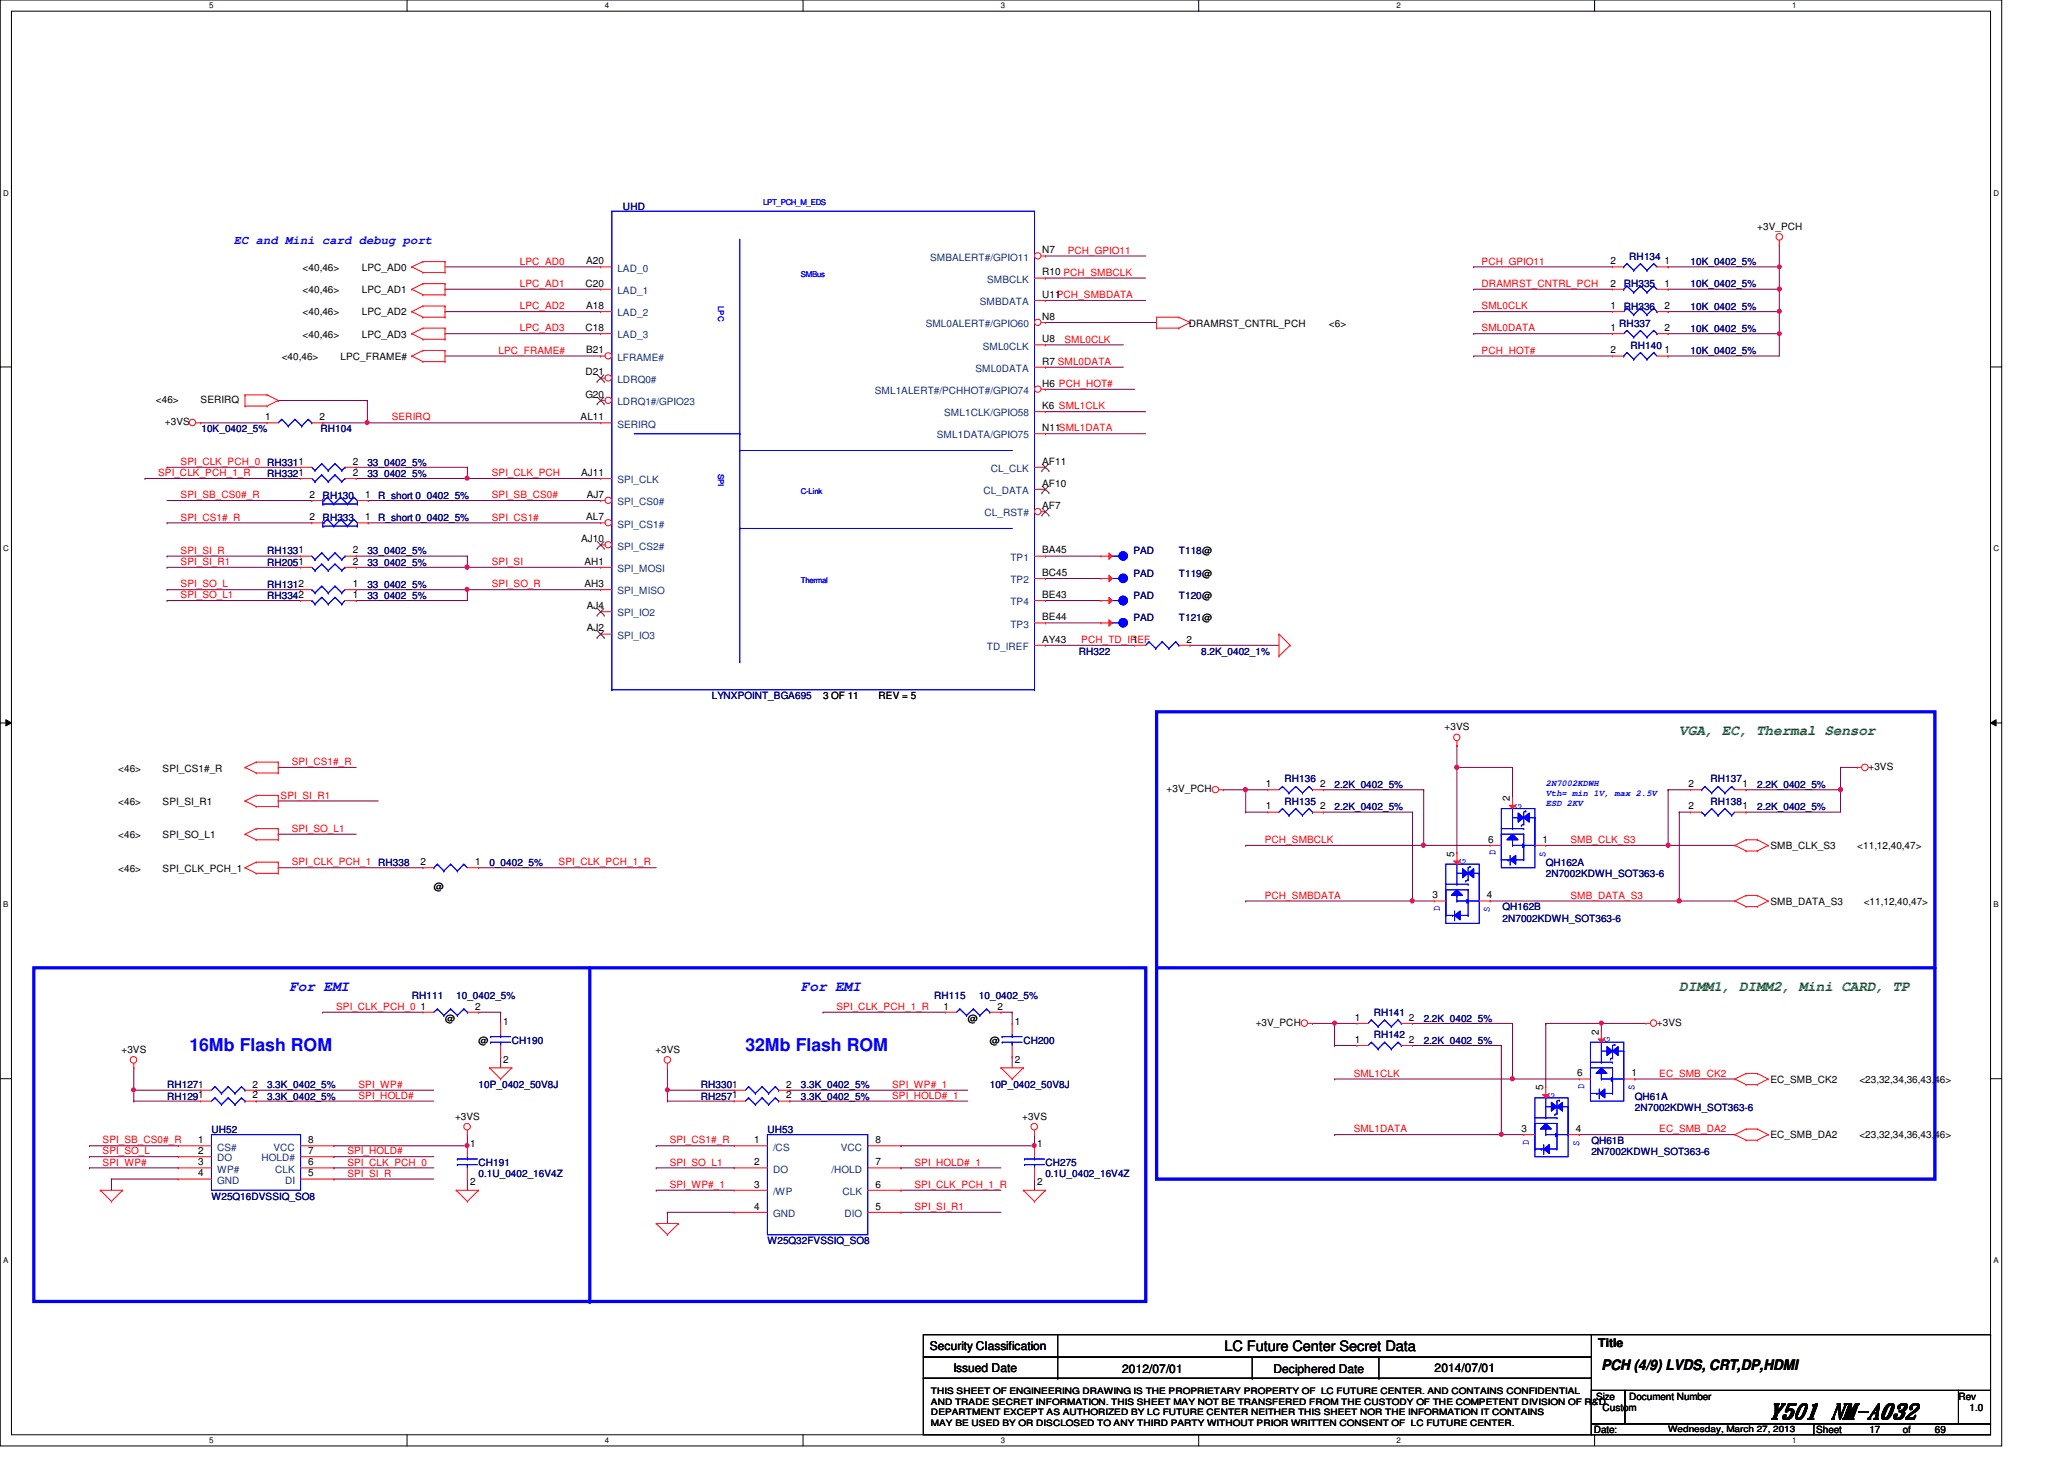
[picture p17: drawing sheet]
<svg xmlns="http://www.w3.org/2000/svg" width="297mm" height="210mm" viewBox="0 0 297 210" stroke-linecap="round" stroke-linejoin="round" font-family="sans-serif">
<defs><g id="words">
<text font-size="3" x="254.5" y="204">Y501 NM-A032</text>
<g font-size="2.5" fill="#00f">
<text x="27.3" y="151.2">16Mb Flash ROM</text>
<text x="107.3" y="151.2">32Mb Flash ROM</text>
</g>
<g font-size="2.1" fill="#008000">
<text x="241.7" y="105.7">VGA, EC, Thermal Sensor</text>
<text x="241.7" y="142.6">DIMM1, DIMM2, Mini CARD, TP</text>
</g>
<g font-size="2.1" fill="#00f">
<text x="41.7" y="142.6">For EMI</text>
<text x="115.3" y="142.6">For EMI</text>
</g>
<g font-size="2.1">
<text x="176.2" y="194.4">LC Future Center Secret Data</text>
<text x="230.5" y="197.1">PCH (4/9) LVDS, CRT,DP,HDMI</text>
</g>
<text font-size="1.7" fill="#00f" x="33.7" y="35.1">EC and Mini card debug port</text>
<g font-size="1.7">
<text x="133.8" y="194.3">Security Classification</text>
<text x="137.2" y="197.3">Issued Date</text>
<text x="161.5" y="197.5">2012/07/01</text>
<text x="183.3" y="197.5">Deciphered Date</text>
<text x="206.5" y="197.3">2014/07/01</text>
<text x="230" y="193.8">Title</text>
</g>
<g font-size="1.4" fill="#000080">
<text x="89.7" y="30.2">UHD</text>
<text x="233.7" y="41.4">RH335</text>
<text x="234.5" y="37.4">RH134</text>
<text x="243.3" y="41.4">10K_0402_5%</text>
<text x="243.3" y="38.2">10K_0402_5%</text>
<text x="233" y="47">RH337</text>
<text x="233.7" y="44.6">RH336</text>
<text x="243.3" y="44.6">10K_0402_5%</text>
<text x="243.3" y="47.8">10K_0402_5%</text>
<text x="234.7" y="50.2">RH140</text>
<text x="243.3" y="51">10K_0402_5%</text>
<text x="29" y="62.2">10K_0402_5%</text>
<text x="46.1" y="62.2">RH104</text>
<text x="38.4" y="68.6">RH3321</text>
<text x="46.4" y="71.8">RH130</text>
<text x="52.9" y="68.6">33_0402_5%</text>
<text x="52.9" y="67">33_0402_5%</text>
<text x="54.4" y="71.8">R_short 0_0402_5%</text>
<text x="46.4" y="75">RH333</text>
<text x="54.4" y="75">R_short 0_0402_5%</text>
<text x="38.4" y="79.8">RH1331</text>
<text x="38.4" y="81.4">RH2051</text>
<text x="52.9" y="79.8">33_0402_5%</text>
<text x="52.9" y="81.4">33_0402_5%</text>
<text x="163.1" y="79.8">PAD</text>
<text x="163.1" y="83">PAD</text>
<text x="169.7" y="79.8">T118@</text>
<text x="169.7" y="83">T119@</text>
<text x="38.4" y="84.6">RH1312</text>
<text x="38.4" y="86.2">RH3342</text>
<text x="52.9" y="84.6">33_0402_5%</text>
<text x="52.9" y="86.2">33_0402_5%</text>
<text x="163.1" y="86.2">PAD</text>
<text x="163.1" y="89.4">PAD</text>
<text x="169.7" y="86.2">T120@</text>
<text x="169.7" y="89.4">T121@</text>
<text x="155.3" y="94.2">RH322</text>
<text x="172.9" y="94.2">8.2K_0402_1%</text>
<text x="102.4" y="100.6">LYNXPOINT_BGA695</text>
<text x="184.9" y="112.6">RH136</text>
<text x="192.1" y="113.4">2.2K_0402_5%</text>
<text x="246.2" y="112.6">RH137</text>
<text x="252.9" y="113.4">2.2K_0402_5%</text>
<text x="184.9" y="115.8">RH135</text>
<text x="192.1" y="116.6">2.2K_0402_5%</text>
<text x="246.2" y="115.8">RH138</text>
<text x="252.9" y="116.6">2.2K_0402_5%</text>
<text x="70.4" y="124.6">0_0402_5%</text>
<text x="222.5" y="124.6">QH162A</text>
<text x="216.2" y="131">QH162B</text>
<text x="222.5" y="126.2">2N7002KDWH_SOT363-6</text>
<text x="216.2" y="132.6">2N7002KDWH_SOT363-6</text>
<text x="59.3" y="143.8">RH111</text>
<text x="65.7" y="143.8">10_0402_5%</text>
<text x="134.4" y="143.8">RH115</text>
<text x="140.9" y="143.8">10_0402_5%</text>
<text x="197.7" y="149.4">RH142</text>
<text x="197.7" y="146.2">RH141</text>
<text x="204.9" y="147">2.2K_0402_5%</text>
<text x="73.7" y="150.2">CH190</text>
<text x="147.3" y="150.2">CH200</text>
<text x="204.9" y="150.2">2.2K_0402_5%</text>
<text x="24" y="156.6">RH1271</text>
<text x="24" y="158.2">RH1291</text>
<text x="38.4" y="156.6">3.3K_0402_5%</text>
<text x="38.4" y="158.2">3.3K_0402_5%</text>
<text x="68.9" y="156.6">10P_0402_50V8J</text>
<text x="100.9" y="158.2">RH2571</text>
<text x="100.9" y="156.6">RH3301</text>
<text x="115.3" y="158.2">3.3K_0402_5%</text>
<text x="115.3" y="156.6">3.3K_0402_5%</text>
<text x="142.4" y="156.6">10P_0402_50V8J</text>
<text x="235.3" y="158.2">QH61A</text>
<text x="235.3" y="159.8">2N7002KDWH_SOT363-6</text>
<text x="30.4" y="163">UH52</text>
<text x="68.9" y="167.8">CH191</text>
<text x="110.4" y="163">UH53</text>
<text x="150.4" y="167.8">CH275</text>
<text x="229" y="164.6">QH61B</text>
<text x="229" y="166.2">2N7002KDWH_SOT363-6</text>
<text x="30.4" y="172.6">W25Q16DVSSIQ_SO8</text>
<text x="68.9" y="169.4">0.1U_0402_16V4Z</text>
<text x="150.4" y="169.4">0.1U_0402_16V4Z</text>
<text x="110.4" y="179">W25Q32FVSSIQ_SO8</text>
</g>
<g font-size="1.4">
<text x="252.9" y="33.1">+3V_PCH</text>
<text x="43.6" y="39">&lt;40,46&gt;</text>
<text x="52.1" y="39">LPC_AD0</text>
<text x="84.3" y="41.2">C20</text>
<text x="84.4" y="38">A20</text>
<text x="150" y="39.6">R10 PCH_SMBCLK</text>
<text x="150" y="36.4">N7</text>
<text x="231.8" y="41.2">2</text>
<text x="231.8" y="38">2</text>
<text x="239.6" y="41.2">1</text>
<text x="239.6" y="38">1</text>
<text x="43.6" y="42.2">&lt;40,46&gt;</text>
<text x="43.6" y="45.4">&lt;40,46&gt;</text>
<text x="52.1" y="42.2">LPC_AD1</text>
<text x="52.1" y="45.4">LPC_AD2</text>
<text x="84.3" y="47.6">C18</text>
<text x="84.4" y="44.4">A18</text>
<text x="150" y="46">N8</text>
<text x="150" y="42.8">U11PCH_SMBDATA</text>
<text x="171.1" y="47">DRAMRST_CNTRL_PCH</text>
<text x="191.3" y="47">&lt;6&gt;</text>
<text x="231.8" y="47.6">1</text>
<text x="231.8" y="44.4">1</text>
<text x="239.6" y="47.6">2</text>
<text x="239.6" y="44.4">2</text>
<text x="40.6" y="51.8">&lt;40,46&gt;</text>
<text x="43.6" y="48.6">&lt;40,46&gt;</text>
<text x="49" y="51.8">LPC_FRAME#</text>
<text x="52.1" y="48.6">LPC_AD3</text>
<text x="84.4" y="50.8">B21</text>
<text x="150" y="52.5">R7 SML0DATA</text>
<text x="150" y="49.2">U8</text>
<text x="231.8" y="50.8">2</text>
<text x="239.6" y="50.8">1</text>
<text x="22.4" y="58">&lt;46&gt;</text>
<text x="28.9" y="58">SERIRQ</text>
<text x="84.2" y="57.2">G20</text>
<text x="84.3" y="54">D21</text>
<text x="150" y="55.6">H6 PCH_HOT#</text>
<text x="150" y="58.8">K6 SML1CLK</text>
<text x="23.7" y="61.2">+3VS</text>
<text x="38.1" y="60.5">1</text>
<text x="46" y="60.5">2</text>
<text x="83.6" y="60.5">AL11</text>
<text x="150" y="62">N11SML1DATA</text>
<text x="44.5" y="71.6">2</text>
<text x="50.8" y="68.5">2</text>
<text x="50.8" y="66.8">2</text>
<text x="52.5" y="71.6">1</text>
<text x="83.6" y="68.5">AJ11</text>
<text x="84.5" y="71.6">AJ7</text>
<text x="150" y="70">AF10</text>
<text x="150" y="66.8">AF11</text>
<text x="44.5" y="74.8">2</text>
<text x="52.5" y="74.8">1</text>
<text x="84.4" y="74.8">AL7</text>
<text x="150" y="73.2">AF7</text>
<text x="50.8" y="79.6">2</text>
<text x="50.8" y="81.2">2</text>
<text x="83.6" y="78">AJ10</text>
<text x="84.1" y="81.2">AH1</text>
<text x="150" y="82.8">BC45</text>
<text x="150" y="79.6">BA45</text>
<text x="50.8" y="84.5">1</text>
<text x="50.8" y="86">1</text>
<text x="84.1" y="84.5">AH3</text>
<text x="84.5" y="87.6">AJ4</text>
<text x="150" y="86">BE43</text>
<text x="150" y="89.2">BE44</text>
<text x="84.5" y="90.8">AJ2</text>
<text x="150" y="92.5">AY43</text>
<text x="163" y="92.5">1</text>
<text x="170.8" y="92.5">2</text>
<text x="118.4" y="100.6">3 OF 11</text>
<text x="126.4" y="100.6">REV = 5</text>
<text x="207.9" y="105.1">+3VS</text>
<text x="17" y="111">&lt;46&gt;</text>
<text x="23.4" y="111">SPI_CS1#_R</text>
<text x="182.2" y="113.2">1</text>
<text x="190" y="113.2">2</text>
<text x="243" y="113.2">2</text>
<text x="250.8" y="113.2">1</text>
<text x="268.9" y="110.8">+3VS</text>
<text x="17" y="115.8">&lt;46&gt;</text>
<text x="23.4" y="115.8">SPI_SI_R1</text>
<text x="167.9" y="114">+3V_PCH</text>
<text x="182.2" y="116.5">1</text>
<text x="190" y="116.5">2</text>
<text x="217.3" y="115.2" transform="rotate(-90 217.3 115.2)">2</text>
<text x="243" y="116.5">2</text>
<text x="250.8" y="116.5">1</text>
<text x="17" y="120.6">&lt;46&gt;</text>
<text x="17" y="125.4">&lt;46&gt;</text>
<text x="23.4" y="120.6">SPI_SO_L1</text>
<text x="23.4" y="125.4">SPI_CLK_PCH_1</text>
<text x="60.5" y="124.5">2</text>
<text x="68.4" y="124.5">1</text>
<text x="209.3" y="123.2" transform="rotate(-90 209.3 123.2)">5</text>
<text x="214.2" y="121.2">6</text>
<text x="222" y="121.2">1</text>
<text x="254.8" y="122.2">SMB_CLK_S3</text>
<text x="267.3" y="122.2">&lt;11,12,40,47&gt;</text>
<text x="62.4" y="128.1">@</text>
<text x="206.2" y="129.2">3</text>
<text x="214" y="129.2">4</text>
<text x="254.8" y="130.2">SMB_DATA_S3</text>
<text x="268.2" y="130.2">&lt;11,12,40,47&gt;</text>
<text x="60.5" y="145.2">1</text>
<text x="64" y="147">@</text>
<text x="68.4" y="145.2">2</text>
<text x="72.4" y="147.4">1</text>
<text x="135.8" y="145.2">1</text>
<text x="139.3" y="147">@</text>
<text x="143.5" y="145.2">2</text>
<text x="146" y="147.4">1</text>
<text x="180.7" y="147.6">+3V_PCH</text>
<text x="195" y="146.9">1</text>
<text x="202.8" y="146.9">2</text>
<text x="230.1" y="148.8" transform="rotate(-90 230.1 148.8)">2</text>
<text x="238.5" y="147.6">+3VS</text>
<text x="17.5" y="151.5">+3VS</text>
<text x="68.9" y="150.2">@</text>
<text x="72.4" y="152.9">2</text>
<text x="94.3" y="151.5">+3VS</text>
<text x="142.4" y="150.2">@</text>
<text x="146" y="152.9">2</text>
<text x="195" y="150">1</text>
<text x="202.8" y="150">2</text>
<text x="227" y="154.9">6</text>
<text x="234.8" y="154.9">1</text>
<text x="254.8" y="155.8">EC_SMB_CK2</text>
<text x="267.6" y="155.8">&lt;23,32,34,36,43,46&gt;</text>
<text x="36.4" y="156.5">2</text>
<text x="36.4" y="158">2</text>
<text x="65.5" y="161.1">+3VS</text>
<text x="113.2" y="158">2</text>
<text x="113.2" y="156.5">2</text>
<text x="147.1" y="161.1">+3VS</text>
<text x="222.1" y="156.8" transform="rotate(-90 222.1 156.8)">5</text>
<text x="28.5" y="164.5">1</text>
<text x="28.5" y="166">2</text>
<text x="28.5" y="167.6">3</text>
<text x="44.4" y="164.5">8</text>
<text x="44.4" y="166">7</text>
<text x="44.4" y="167.6">6</text>
<text x="67.6" y="165">1</text>
<text x="108.5" y="167.6">2</text>
<text x="108.5" y="164.5">1</text>
<text x="126" y="164.5">8</text>
<text x="126" y="167.6">7</text>
<text x="149.3" y="165">1</text>
<text x="219" y="162.9">3</text>
<text x="226.8" y="162.9">4</text>
<text x="254.8" y="163.8">EC_SMB_DA2</text>
<text x="267.6" y="163.8">&lt;23,32,34,36,43,46&gt;</text>
<text x="28.5" y="169.2">4</text>
<text x="44.4" y="169.2">5</text>
<text x="67.6" y="170.5">2</text>
<text x="108.5" y="170.9">3</text>
<text x="126" y="170.9">6</text>
<text x="149.3" y="170.5">2</text>
<text x="108.5" y="174">4</text>
<text x="126" y="174">5</text>
<text x="229.7" y="201.4">Size</text>
<text x="230.6" y="203">Custom</text>
<text x="234.5" y="201.4">Document Number</text>
<text x="281.9" y="201.4">Rev</text>
<text x="283.5" y="203">1.0</text>
<text x="229.4" y="206.2">Date:</text>
<text x="261.4" y="206.2">Sheet</text>
<text x="269" y="206.2">17</text>
<text x="273.9" y="206.2">of</text>
<text x="278.5" y="206.2">69</text>
</g>
<g font-size="1.4" fill="#f00">
<text x="74.8" y="38.1">LPC_AD0</text>
<text x="74.8" y="41.3">LPC_AD1</text>
<text x="153.7" y="36.5">PCH_GPIO11</text>
<text x="213.2" y="38.1">PCH_GPIO11</text>
<text x="213.2" y="41.3">DRAMRST_CNTRL_PCH</text>
<text x="74.8" y="44.5">LPC_AD2</text>
<text x="74.8" y="47.7">LPC_AD3</text>
<text x="213.2" y="44.5">SML0CLK</text>
<text x="213.2" y="47.7">SML0DATA</text>
<text x="71.8" y="50.9">LPC_FRAME#</text>
<text x="153.2" y="49.3">SML0CLK</text>
<text x="213.2" y="50.9">PCH_HOT#</text>
<text x="56.4" y="60.5">SERIRQ</text>
<text x="22.8" y="68.5">SPI_CLK_PCH_1_R</text>
<text x="26" y="71.7">SPI_SB_CS0#_R</text>
<text x="26" y="66.9">SPI_CLK_PCH_0 RH3311</text>
<text x="70.8" y="68.5">SPI_CLK_PCH</text>
<text x="70.8" y="71.7">SPI_SB_CS0#</text>
<text x="26" y="74.9">SPI_CS1#_R</text>
<text x="70.8" y="74.9">SPI_CS1#</text>
<text x="26" y="79.7">SPI_SI_R</text>
<text x="26" y="81.3">SPI_SI_R1</text>
<text x="70.8" y="81.3">SPI_SI</text>
<text x="26" y="84.5">SPI_SO_L</text>
<text x="26" y="86.1">SPI_SO_L1</text>
<text x="70.8" y="84.5">SPI_SO_R</text>
<text x="155.6" y="92.5">PCH_TD_IREF</text>
<text x="42" y="110.1">SPI_CS1#_R</text>
<text x="40.4" y="114.9">SPI_SI_R1</text>
<text x="42" y="119.7">SPI_SO_L1</text>
<text x="42" y="124.5">SPI_CLK_PCH_1 RH338</text>
<text x="80.4" y="124.5">SPI_CLK_PCH_1_R</text>
<text x="182" y="121.3">PCH_SMBCLK</text>
<text x="226" y="121.3">SMB_CLK_S3</text>
<text x="182" y="129.3">PCH_SMBDATA</text>
<text x="226" y="129.3">SMB_DATA_S3</text>
<text x="48.4" y="145.3">SPI_CLK_PCH_0</text>
<text x="120.4" y="145.3">SPI_CLK_PCH_1_R</text>
<text x="194.8" y="154.9">SML1CLK</text>
<text x="238.8" y="154.9">EC_SMB_CK2</text>
<text x="51.6" y="156.5">SPI_WP#</text>
<text x="51.6" y="158.1">SPI_HOLD#</text>
<text x="128.4" y="156.5">SPI_WP#_1</text>
<text x="128.4" y="158.1">SPI_HOLD#_1</text>
<text x="14.8" y="164.5">SPI_SB_CS0#_R</text>
<text x="14.8" y="166.1">SPI_SO_L</text>
<text x="14.8" y="167.7">SPI_WP#</text>
<text x="50" y="167.7">SPI_CLK_PCH_0</text>
<text x="50" y="166.1">SPI_HOLD#</text>
<text x="96.4" y="164.5">SPI_CS1#_R</text>
<text x="96.4" y="167.7">SPI_SO_L1</text>
<text x="131.6" y="167.7">SPI_HOLD#_1</text>
<text x="194.8" y="162.9">SML1DATA</text>
<text x="238.8" y="162.9">EC_SMB_DA2</text>
<text x="50" y="169.3">SPI_SI_R</text>
<text x="96.4" y="170.9">SPI_WP#_1</text>
<text x="131.6" y="170.9">SPI_CLK_PCH_1_R</text>
<text x="131.6" y="174.1">SPI_SI_R1</text>
</g>
<g font-size="1.4" fill="#004080">
<text x="88.9" y="39.1">LAD_0</text>
<text x="133.9" y="37.5">SMBALERT#/GPIO11</text>
<text x="142.1" y="40.7">SMBCLK</text>
<text x="88.9" y="45.5">LAD_2</text>
<text x="88.9" y="42.3">LAD_1</text>
<text x="133.2" y="47.1">SML0ALERT#/GPIO60</text>
<text x="141" y="43.9">SMBDATA</text>
<text x="88.9" y="51.9">LFRAME#</text>
<text x="88.9" y="48.7">LAD_3</text>
<text x="140.4" y="53.5">SML0DATA</text>
<text x="141.4" y="50.3">SML0CLK</text>
<text x="88.9" y="58.3">LDRQ1#/GPIO23</text>
<text x="88.9" y="55.1">LDRQ0#</text>
<text x="125.9" y="56.7">SML1ALERT#/PCHHOT#/GPIO74</text>
<text x="135.9" y="59.9">SML1CLK/GPIO58</text>
<text x="88.9" y="61.5">SERIRQ</text>
<text x="134.8" y="63.1">SML1DATA/GPIO75</text>
<text x="88.9" y="69.5">SPI_CLK</text>
<text x="141.5" y="71.1">CL_DATA</text>
<text x="142.6" y="67.9">CL_CLK</text>
<text x="88.9" y="75.9">SPI_CS1#</text>
<text x="88.9" y="72.7">SPI_CS0#</text>
<text x="141.7" y="74.3">CL_RST#</text>
<text x="88.9" y="82.3">SPI_MOSI</text>
<text x="88.9" y="79.1">SPI_CS2#</text>
<text x="145.4" y="83.9">TP2</text>
<text x="145.4" y="80.7">TP1</text>
<text x="88.9" y="85.5">SPI_MISO</text>
<text x="88.9" y="88.7">SPI_IO2</text>
<text x="145.4" y="87.1">TP4</text>
<text x="88.9" y="91.9">SPI_IO3</text>
<text x="142" y="93.5">TD_IREF</text>
<text x="145.4" y="90.3">TP3</text>
<text x="31.2" y="165.5">CS#</text>
<text x="31.2" y="167.1">DO</text>
<text x="37.6" y="167.1">HOLD#</text>
<text x="39.4" y="165.5">VCC</text>
<text x="111.2" y="165.5">/CS</text>
<text x="121" y="165.5">VCC</text>
<text x="31.2" y="168.7">WP#</text>
<text x="31.2" y="170.3">GND</text>
<text x="39.6" y="168.7">CLK</text>
<text x="41" y="170.3">DI</text>
<text x="111.2" y="168.7">DO</text>
<text x="111.2" y="171.9">/WP</text>
<text x="119.7" y="168.7">/HOLD</text>
<text x="121.2" y="171.9">CLK</text>
<text x="111.2" y="175.1">GND</text>
<text x="121.5" y="175.1">DIO</text>
</g>
<g font-size="1.4" fill="#00f">
<text x="218.9" y="116.3" transform="rotate(-90 218.9 116.3)">G</text>
<text x="210.9" y="124.3" transform="rotate(-90 210.9 124.3)">G</text>
<text x="215.2" y="123.1" transform="rotate(-90 215.2 123.1)">D</text>
<text x="222.4" y="123.2" transform="rotate(-90 222.4 123.2)">S</text>
<text x="207.2" y="131.1" transform="rotate(-90 207.2 131.1)">D</text>
<text x="214.4" y="131.2" transform="rotate(-90 214.4 131.2)">S</text>
<text x="231.7" y="149.9" transform="rotate(-90 231.7 149.9)">G</text>
<text x="223.7" y="157.9" transform="rotate(-90 223.7 157.9)">G</text>
<text x="228" y="156.7" transform="rotate(-90 228 156.7)">D</text>
<text x="235.2" y="156.8" transform="rotate(-90 235.2 156.8)">S</text>
<text x="220" y="164.7" transform="rotate(-90 220 164.7)">D</text>
<text x="227.2" y="164.8" transform="rotate(-90 227.2 164.8)">S</text>
</g>
<g font-size="1.3" fill="#00f">
<text x="222.5" y="113.1">2N7002KDWH</text>
<text x="222.5" y="114.5">Vth= min 1V, max 2.5V</text>
<text x="222.5" y="116">ESD 2KV</text>
</g>
<g font-size="1.3">
<text x="134" y="200.6">THIS SHEET OF ENGINEERING DRAWING IS THE PROPRIETARY PROPERTY OF LC FUTURE CENTER. AND CONTAINS CONFIDENTIAL</text>
<text x="134" y="202.1">AND TRADE SECRET INFORMATION. THIS SHEET MAY NOT BE TRANSFERED FROM THE CUSTODY OF THE COMPETENT DIVISION OF R&amp;D</text>
<text x="134" y="203.6">DEPARTMENT EXCEPT AS AUTHORIZED BY LC FUTURE CENTER NEITHER THIS SHEET NOR THE INFORMATION IT CONTAINS</text>
<text x="134" y="205.1">MAY BE USED BY OR DISCLOSED TO ANY THIRD PARTY WITHOUT PRIOR WRITTEN CONSENT OF LC FUTURE CENTER.</text>
<text x="240.1" y="206">Wednesday, March 27, 2013</text>
</g>
<g font-size="1.1">
<text x="30.1" y="1.1">5</text>
<text x="87" y="1.1">4</text>
<text x="144" y="1.1">3</text>
<text x="201" y="1.1">2</text>
<text x="257.9" y="1.1">1</text>
<text x=".5" y="28.2">D</text>
<text x="286.9" y="28.2">D</text>
<text x=".5" y="79.3">C</text>
<text x="286.9" y="79.3">C</text>
<text x=".5" y="130.6">B</text>
<text x="286.9" y="130.6">B</text>
<text x=".5" y="181.7">A</text>
<text x="286.9" y="181.7">A</text>
<text x="30.1" y="207.6">5</text>
<text x="87" y="207.6">4</text>
<text x="144" y="207.6">3</text>
<text x="201" y="207.6">2</text>
<text x="257.9" y="207.6">1</text>
</g>
<g font-size="1.1" fill="#00f">
<text x="109.8" y="29.5">LPT_PCH_M_EDS</text>
<text x="115.3" y="39.9">SMBus</text>
<text x="103.3" y="44" transform="rotate(90 103.3 44)">LPC</text>
<text x="103.3" y="68.2" transform="rotate(90 103.3 68.2)">SPI</text>
<text x="115.3" y="71.1">C-Link</text>
<text x="115.3" y="83.9">Thermal</text>
</g>
</g></defs>
<path d="M0 0h288.1v208h-288.1zM1.6 1.6h284.9v204.8h-284.9z" fill="none" stroke="#000" stroke-width=".14"/>
<g fill="#fff">
<path d="M30.1 .2h.6v1.2h-.6z"/>
<path d="M30.1 206.6h.6v1.2h-.6z"/>
</g>
<path d="M58.6 0v1.6M58.6 206.4v1.6" fill="none" stroke="#000" stroke-width=".14"/>
<g fill="#fff">
<path d="M87 .2h.6v1.2h-.6z"/>
<path d="M87 206.6h.6v1.2h-.6z"/>
</g>
<path d="M115.6 0v1.6M115.6 206.4v1.6" fill="none" stroke="#000" stroke-width=".14"/>
<g fill="#fff">
<path d="M144 .2h.6v1.2h-.6z"/>
<path d="M144 206.6h.6v1.2h-.6z"/>
</g>
<path d="M172.5 0v1.6M172.5 206.4v1.6" fill="none" stroke="#000" stroke-width=".14"/>
<g fill="#fff">
<path d="M201 .2h.5v1.2h-.5z"/>
<path d="M201 206.6h.5v1.2h-.5z"/>
</g>
<path d="M229.5 0v1.6M229.5 206.4v1.6" fill="none" stroke="#000" stroke-width=".14"/>
<g fill="#fff">
<path d="M257.9 .2h.6v1.2h-.6z"/>
<path d="M257.9 206.6h.6v1.2h-.6z"/>
<path d="M.5 27.2h.7v1.2h-.7z"/>
<path d="M286.9 27.2h.8v1.2h-.8z"/>
<path d="M.5 78.4h.7v1.1h-.7z"/>
<path d="M286.9 78.4h.8v1.1h-.8z"/>
</g>
<path d="M0 52.8h1.6M286.5 52.8h1.6" fill="none" stroke="#000" stroke-width=".14"/>
<g fill="#fff">
<path d="M.5 129.6h.7v1.2h-.7z"/>
<path d="M286.9 129.6h.7v1.2h-.7z"/>
</g>
<path d="M0 104h1.6M.8 103.5l.8 .5-.8 .4zM286.5 104l.8-.5v.9zM286.5 104h1.6" fill="none" stroke="#000" stroke-width=".14"/>
<path d="M.8 103.5l.8 .5-.8 .4zM286.5 104l.8-.5v.9z" fill="#000"/>
<g fill="#fff">
<path d="M.5 180.8h.7v1.1h-.7z"/>
<path d="M286.9 180.8h.7v1.1h-.7z"/>
</g>
<path d="M0 155.2h1.6M286.5 155.2h1.6" fill="none" stroke="#000" stroke-width=".14"/>
<path d="M166.5 102.4h112v67.2h-112zM166.5 139.2h112" fill="none" stroke="#00f" stroke-width=".47"/>
<circle cx="278.5" cy="139.2" r=".23" fill="#00f"/>
<path d="M84.9 139.2v48" fill="none" stroke="#00f" stroke-width=".47"/>
<circle cx="84.9" cy="187.2" r=".23" fill="#00f"/>
<path d="M4.9 139.2h160v48h-160z" fill="none" stroke="#00f" stroke-width=".47"/>
<g fill="none" stroke="#800040" stroke-width=".14">
<path d="M64 38.4h22.4M86.4 38.4h.1M64 44.8h.1M64 48h.1M64 41.6h.1M64 44.8h22.4M64 48h22.4M64 41.6h22.4M64 51.2h22.4M86.4 51.2h.1M28.9 60.8h.1M28.9 60.8h9.5"/>
<path d="M46.4 60.8h.1M46.4 60.8h6.5"/>
</g>
<circle cx="52.8" cy="60.8" r=".3" fill="#f0f"/>
<circle cx="52.8" cy="60.8" r=".3" fill="none" stroke="#f0f" stroke-width=".14"/>
<g fill="none" stroke="#800040" stroke-width=".14">
<path d="M40 57.6h.1M40 57.6h12.9M20.9 68.8h.1M20.9 68.8h22.4M24 67.2h.1M24 72h20.9M24 67.2h19.3M44.9 72h.1M51.3 67.2h.1M51.3 68.8h.1M51.3 68.8h35.1M51.3 67.2h16"/>
<path d="M52.9 60.8h.1M52.9 60.8h33.5M53 75.2h.1M53 75.2h33.4M67.3 68.8h.1"/>
</g>
<circle cx="67.2" cy="68.8" r=".3" fill="#f0f"/>
<circle cx="67.2" cy="68.8" r=".3" fill="none" stroke="#f0f" stroke-width=".14"/>
<g fill="none" stroke="#800040" stroke-width=".14">
<path d="M24 75.2h.1M24 75.2h20.9M53 72h.1M53 72h33.4M24 84.8h.1M24 80h.1M24 81.6h.1M24 84.8h19.3M24 80h19.3M24 81.6h19.3M51.3 80h.1M51.3 80h16"/>
<path d="M67.3 81.6h.1M67.3 81.6h19.1"/>
</g>
<circle cx="67.2" cy="81.6" r=".31" fill="#f0f"/>
<circle cx="67.2" cy="81.6" r=".31" fill="none" stroke="#f0f" stroke-width=".14"/>
<path d="M67.3 84.8h.1M67.3 84.8h19.1" fill="none" stroke="#800040" stroke-width=".14"/>
<circle cx="67.2" cy="84.8" r=".3" fill="#f0f"/>
<circle cx="67.2" cy="84.8" r=".3" fill="none" stroke="#f0f" stroke-width=".14"/>
<g fill="none" stroke="#800040" stroke-width=".14">
<path d="M240.1 51.2h.1M240.1 48h.1M240.1 51.2h16M256.1 44.8h.1M256.1 44.8v3.2h-16M24 86.4h.1M24 86.4h19.3M51.3 86.4h.1M51.3 84.8h.1M51.3 86.4h16M51.3 84.8h16M150.4 80h.1"/>
<path d="M150.4 83.2h.1M150.4 86.4h.1M150.4 89.6h.1M150.4 92.8h.1M150.4 86.4h8M150.4 80h8M150.4 83.2h8M150.4 89.6h8M150.4 92.8h12.9M171.3 92.8h.1M171.3 92.8h12.8"/>
</g>
<circle cx="256.1" cy="48" r=".3" fill="#f0f"/>
<circle cx="256.1" cy="48" r=".3" fill="none" stroke="#f0f" stroke-width=".14"/>
<circle cx="256.1" cy="44.8" r=".3" fill="#f0f"/>
<circle cx="256.1" cy="44.8" r=".3" fill="none" stroke="#f0f" stroke-width=".14"/>
<path d="M240.1 38.4h.1M240.1 38.4h16M256.1 48h.1M256.1 48v3.2" fill="none" stroke="#800040" stroke-width=".14"/>
<circle cx="256.1" cy="38.4" r=".3" fill="#f0f"/>
<circle cx="256.1" cy="38.4" r=".3" fill="none" stroke="#f0f" stroke-width=".14"/>
<path d="M240.1 41.6h.1M240.1 41.6h16M256.1 41.6h.1M256.1 41.6v3.2" fill="none" stroke="#800040" stroke-width=".14"/>
<circle cx="256.1" cy="41.6" r=".31" fill="#f0f"/>
<circle cx="256.1" cy="41.6" r=".31" fill="none" stroke="#f0f" stroke-width=".14"/>
<g fill="none" stroke="#800040" stroke-width=".14">
<path d="M150.4 36.8h.1M150.4 36.8h14.5M212.1 38.4h.1M212.1 38.4h20M256.1 38.4h.1M256.1 35.2h.1M256.1 35.2v6.4M212.1 41.6h.1M212.1 44.8h.1M212.1 48h.1M212.1 51.2h.1M212.1 41.6h20"/>
<path d="M212.1 44.8h20M212.1 48h20M212.1 51.2h20M240.1 44.8h.1M240.1 44.8h16M179.3 113.6h.1M179.3 116.8h.1M179.3 113.6h3.2M179.3 116.8h3.2M179.3 113.6v3.2M204.9 121.6h.1M204.9 121.6h9.6"/>
</g>
<circle cx="179.2" cy="113.6" r=".31" fill="#f0f"/>
<circle cx="179.2" cy="113.6" r=".31" fill="none" stroke="#f0f" stroke-width=".14"/>
<path d="M176.1 113.6h.1M176.1 113.6h3.2M190.5 113.6h.1M190.5 116.8h.1M190.5 113.6h14.4M190.5 116.8h12.8M179.3 121.6h.1M179.3 121.6h25.6M203.3 129.6h.1M203.3 129.6h3.2" fill="none" stroke="#800040" stroke-width=".14"/>
<circle cx="204.8" cy="121.6" r=".31" fill="#f0f"/>
<circle cx="204.8" cy="121.6" r=".31" fill="none" stroke="#f0f" stroke-width=".14"/>
<path d="M209.7 110.4h.1M209.7 110.4v12.3M217.7 110.4h.1M217.7 110.4v4.3M264.9 110.4h.1M264.9 110.4h2.4M179.3 129.6h.1M179.3 129.6h24" fill="none" stroke="#800040" stroke-width=".14"/>
<circle cx="203.2" cy="129.6" r=".31" fill="#f0f"/>
<circle cx="203.2" cy="129.6" r=".31" fill="none" stroke="#f0f" stroke-width=".14"/>
<path d="M209.7 110.4h.1M209.7 110.4h8" fill="none" stroke="#800040" stroke-width=".14"/>
<circle cx="209.7" cy="110.4" r=".31" fill="#f0f"/>
<circle cx="209.7" cy="110.4" r=".31" fill="none" stroke="#f0f" stroke-width=".14"/>
<path d="M203.3 116.8h.1M203.3 116.8v12.8M204.9 113.6h.1M204.9 113.6v8M240.1 121.6h.1M240.1 121.6h9.6M241.7 129.6h.1M241.7 129.6h8" fill="none" stroke="#800040" stroke-width=".14"/>
<circle cx="241.7" cy="129.6" r=".32" fill="#f0f"/>
<circle cx="241.7" cy="129.6" r=".32" fill="none" stroke="#f0f" stroke-width=".14"/>
<path d="M240.1 113.6h.1M240.1 113.6h3.2M240.1 113.6v8" fill="none" stroke="#800040" stroke-width=".14"/>
<circle cx="240.1" cy="121.6" r=".31" fill="#f0f"/>
<circle cx="240.1" cy="121.6" r=".31" fill="none" stroke="#f0f" stroke-width=".14"/>
<path d="M241.7 116.8h.1M241.7 116.8h1.6M241.7 116.8v12.8h-27.2M251.3 113.6h.1M264.9 110.4h.1M264.9 110.4v3.2h-13.6M214.5 129.6h.1M222.5 121.6h.1M222.5 121.6h17.6" fill="none" stroke="#800040" stroke-width=".14"/>
<circle cx="264.9" cy="113.6" r=".31" fill="#f0f"/>
<circle cx="264.9" cy="113.6" r=".31" fill="none" stroke="#f0f" stroke-width=".14"/>
<path d="M251.3 116.8h.1M264.9 113.6h.1M264.9 113.6v3.2h-13.6M192.1 147.2h.1M192.1 150.4h.1M192.1 147.2h3.2M192.1 150.4h3.2M192.1 147.2v3.2M217.7 155.2h.1M217.7 155.2h9.6" fill="none" stroke="#800040" stroke-width=".14"/>
<circle cx="192.1" cy="147.2" r=".3" fill="#f0f"/>
<circle cx="192.1" cy="147.2" r=".3" fill="none" stroke="#f0f" stroke-width=".14"/>
<path d="M188.9 147.2h.1M188.9 147.2h3.2M192.1 155.2h.1M192.1 155.2h25.6M203.3 147.2h.1M203.3 150.4h.1M203.3 147.2h14.4M203.3 150.4h12.8M216.1 163.2h.1M216.1 163.2h3.2" fill="none" stroke="#800040" stroke-width=".14"/>
<circle cx="217.7" cy="155.2" r=".31" fill="#f0f"/>
<circle cx="217.7" cy="155.2" r=".31" fill="none" stroke="#f0f" stroke-width=".14"/>
<path d="M222.5 147.2h.1M222.5 147.2v9.1M230.5 147.2h.1M230.5 147.2h6.4" fill="none" stroke="#800040" stroke-width=".14"/>
<circle cx="230.5" cy="147.2" r=".3" fill="#f0f"/>
<circle cx="230.5" cy="147.2" r=".3" fill="none" stroke="#f0f" stroke-width=".14"/>
<path d="M230.5 147.2h.1M230.5 147.2v1.1M192.1 163.2h.1M192.1 163.2h24" fill="none" stroke="#800040" stroke-width=".14"/>
<circle cx="216.1" cy="163.2" r=".3" fill="#f0f"/>
<circle cx="216.1" cy="163.2" r=".3" fill="none" stroke="#f0f" stroke-width=".14"/>
<g fill="none" stroke="#800040" stroke-width=".14">
<path d="M52.9 57.6h.1M52.9 57.6v3.2M150.4 40h.1M150.4 43.2h.1M150.4 46.4h.1M150.4 49.6h.1M150.4 52.8h.1M150.4 56h.1M150.4 59.2h.1M150.4 40h14.5M150.4 43.2h14.5M150.4 46.4h16.1"/>
<path d="M150.4 49.6h11.3M150.4 52.8h11.3M150.4 56h12.9M150.4 59.2h14.5M67.3 67.2h.1M67.3 67.2v1.6M150.4 62.4h.1M150.4 62.4h14.5M51.3 81.6h.1M67.3 80h.1M67.3 84.8h.1M67.3 80v1.6h-16"/>
<path d="M67.3 84.8v1.6M209.7 107.2h.1M209.7 107.2v3.2M19.3 153.6h.1M19.3 156.8h.1M19.3 153.6v4.8M216.1 150.4h.1M216.1 150.4v12.8M217.7 147.2h.1M217.7 147.2v8M222.5 147.2h.1M222.5 147.2h8"/>
<path d="M235.3 155.2h.1M235.3 155.2h14.4M227.3 163.2h.1M227.3 163.2h22.4"/>
</g>
<circle cx="19.2" cy="156.8" r=".3" fill="#f0f"/>
<circle cx="19.2" cy="156.8" r=".3" fill="none" stroke="#f0f" stroke-width=".14"/>
<g fill="none" stroke="#800040" stroke-width=".14">
<path d="M19.3 158.4h.1M19.3 156.8h.1M19.3 158.4h9.6M19.3 156.8h9.6M36.9 156.8h.1M36.9 158.4h.1M36.9 158.4h25.5M36.9 156.8h25.5M96.1 153.6h.1M96.1 158.4h.1M96.1 156.8h.1M96.1 158.4h9.6"/>
<path d="M96.1 156.8h9.6M96.1 153.6v3.2"/>
</g>
<circle cx="96.1" cy="156.8" r=".3" fill="#f0f"/>
<circle cx="96.1" cy="156.8" r=".3" fill="none" stroke="#f0f" stroke-width=".14"/>
<g fill="none" stroke="#800040" stroke-width=".14">
<path d="M96.1 156.8h.1M96.1 156.8v1.6M113.7 156.8h.1M113.7 158.4h.1M113.7 156.8h25.6M113.7 158.4h25.6M12.9 164.8h.1M12.9 166.4h.1M12.9 168h.1M12.9 164.8h12.8M12.9 166.4h12.8M12.9 168h12.8"/>
<path d="M16 169.6h.1M16 169.6h9.7M16 169.6v1.6M48 164.8h.1M48 164.8h19.3M67.3 169.6h.1M67.3 169.6v1.6"/>
</g>
<circle cx="67.2" cy="164.8" r=".3" fill="#f0f"/>
<circle cx="67.2" cy="164.8" r=".3" fill="none" stroke="#f0f" stroke-width=".14"/>
<g fill="none" stroke="#800040" stroke-width=".14">
<path d="M48 169.6h.1M48 168h.1M48 166.4h.1M48 169.6h14.4M48 168h14.4M48 166.4h14.4M67.3 163.2h.1M67.3 163.2v1.6M94.4 171.2h.1M94.4 164.8h.1M94.4 168h.1M94.4 168h11.3"/>
<path d="M94.4 171.2h11.3M94.4 164.8h11.3M96.1 174.4h.1M96.1 174.4h9.6M96.1 174.4v1.6M129.7 164.8h.1M129.7 164.8h19.2M148.9 169.6h.1M148.9 169.6v1.6"/>
</g>
<circle cx="148.8" cy="164.8" r=".3" fill="#f0f"/>
<circle cx="148.8" cy="164.8" r=".3" fill="none" stroke="#f0f" stroke-width=".14"/>
<g fill="none" stroke="#800040" stroke-width=".14">
<path d="M40 110.4h.1M40 115.2h.1M40 110.4h11.3M40 115.2h14.4M40 120h.1M40 124.8h.1M40 120h11.3M40 124.8h20.9M68.9 124.8h.1M68.9 124.8h25.5M46.4 145.6h.1M46.4 145.6h14.5"/>
<path d="M68.9 145.6h.1M68.9 145.6h3.1M72 152h.1M72 145.6h.1M72 145.6v1.6M72 152v1.6M118.4 145.6h.1M118.4 145.6h17.7M144.1 145.6h.1M144.1 145.6h1.6M145.7 152h.1M145.7 145.6h.1"/>
<path d="M145.7 145.6v1.6M145.7 152v1.6M129.7 168h.1M129.7 174.4h.1M129.7 171.2h.1M129.7 168h14.4M129.7 174.4h14.4M129.7 171.2h14.4M148.9 163.2h.1M148.9 163.2v1.6"/>
</g>
<g fill="none" stroke="#f00" stroke-width=".14">
<path d="M59.3 38.4h.1M59.3 38.4l1.6 .8M60.9 37.6h.1M60.9 39.2h.1M60.9 37.6l-1.6 .8M60.9 37.6h3.1M60.9 39.2h3.1M64 37.6h.1M64 39.2h.1M64 37.6v1.6M256.1 35.2h.1M256.1 34.6v.6"/>
<path d="M35.3 58.4h.1M35.3 56.8h.1M35.3 56.8h3.1M35.3 58.4h3.1M35.3 56.8v1.6M38.4 56.8h.1M38.4 58.4h.1M38.4 56.8l1.6 .8M40 57.6h.1M40 57.6l-1.6 .8M59.3 41.6h.1M59.3 44.8h.1"/>
<path d="M59.3 48h.1M59.3 51.2h.1M59.3 41.6l1.6 .8M59.3 44.8l1.6 .8M59.3 48l1.6 .8M59.3 51.2l1.6 .8M60.9 40.8h.1M60.9 42.4h.1M60.9 44h.1M60.9 45.6h.1M60.9 47.2h.1M60.9 48.8h.1"/>
<path d="M60.9 50.4h.1M60.9 52h.1M60.9 40.8l-1.6 .8M60.9 40.8h3.1M60.9 42.4h3.1M60.9 44l-1.6 .8M60.9 44h3.1M60.9 45.6h3.1M60.9 47.2l-1.6 .8M60.9 47.2h3.1M60.9 48.8h3.1M60.9 50.4l-1.6 .8"/>
<path d="M60.9 50.4h3.1M60.9 52h3.1M64 40.8h.1M64 42.4h.1M64 44h.1M64 45.6h.1M64 47.2h.1M64 48.8h.1M64 50.4h.1M64 52h.1M64 40.8v1.6M64 44v1.6"/>
<path d="M64 47.2v1.6M64 50.4v1.6M166.5 45.6h.1M166.5 47.2h.1M166.5 45.6h3.2M166.5 47.2h3.2M166.5 45.6v1.6M169.7 45.6h.1M169.7 47.2h.1M169.7 45.6l1.6 .8M171.3 46.4h.1M171.3 46.4l-1.6 .8"/>
<path d="M232.1 48h.1M232.1 48h1.6M238.5 48h1.6M240.1 48h.1M28.2 60.8h.7M28.9 60.8h.1M38.4 60.8h.1M38.4 60.8h1.6M44.9 75.2h.1M44.9 60.8h1.5M44.9 75.2h1.5M46.4 60.8h.1"/>
<path d="M51.4 75.2h1.6M53 75.2h.1M184.1 91.2h.1M184.1 94.4h.1M184.1 91.2v3.2M184.1 91.2l1.6 1.6M185.7 92.8h.1M185.7 92.8l-1.6 1.6M35.3 110.4h.1M35.3 115.2h.1M35.3 110.4l1.6 .8M35.3 115.2l1.6 .8"/>
<path d="M36.9 109.6h.1M36.9 111.2h.1M36.9 114.4h.1M36.9 116h.1M36.9 119.2h.1M36.9 109.6l-1.6 .8M36.9 109.6h3.1M36.9 111.2h3.1M36.9 114.4l-1.6 .8M36.9 114.4h3.1M36.9 116h3.1M36.9 119.2l-1.6 .8"/>
<path d="M36.9 119.2h3.1M40 109.6h.1M40 111.2h.1M40 114.4h.1M40 116h.1M40 119.2h.1M40 109.6v1.6M40 114.4v1.6M40 119.2v1.6M175.4 113.6h.7M176.1 113.6h.1M209.7 107.2h.1"/>
<path d="M209.7 106.6v.6M267.3 110.4h.1M267.3 110.4h.6M35.3 120h.1M35.3 124.8h.1M35.3 120l1.6 .8M35.3 124.8l1.6 .8M36.9 120.8h.1M36.9 124h.1M36.9 125.6h.1M36.9 120.8h3.1M36.9 124l-1.6 .8"/>
<path d="M36.9 124h3.1M36.9 125.6h3.1M40 120.8h.1M40 124h.1M40 125.6h.1M40 124v1.6M249.7 121.6h.1M249.7 129.6h.1M249.7 121.6l1.6 .8M249.7 129.6l1.6 .8M251.3 120.8h.1M251.3 122.4h.1"/>
<path d="M251.3 128.8h.1M251.3 130.4h.1M251.3 120.8l-1.6 .8M251.3 120.8h1.6M251.3 122.4h1.6M251.3 128.8l-1.6 .8M251.3 128.8h1.6M251.3 130.4h1.6M252.9 120.8h.1M252.9 122.4h.1M252.9 128.8h.1M252.9 130.4h.1"/>
<path d="M252.9 120.8l1.6 .8M252.9 128.8l1.6 .8M254.5 121.6h.1M254.5 129.6h.1M254.5 121.6l-1.6 .8M254.5 129.6l-1.6 .8M19.3 153.6h.1M19.3 153v.6M70.4 153.6h.1M70.4 153.6h3.3M70.4 153.6l1.6 1.6M72 155.2h.1"/>
<path d="M73.7 153.6h.1M73.7 153.6l-1.7 1.6M96.1 153.6h.1M96.1 153v.6M144.1 153.6h.1M144.1 153.6h3.2M144.1 153.6l1.6 1.6M145.7 155.2h.1M147.3 153.6h.1M147.3 153.6l-1.6 1.6M188.2 147.2h.7M188.9 147.2h.1"/>
<path d="M195.3 150.4h.1M195.3 150.4h1.6M201.7 150.4h1.6M203.3 150.4h.1M236.9 147.2h.1M236.9 147.2h.6M249.7 155.2h.1M249.7 155.2l1.6 .8M251.3 154.4h.1M251.3 156h.1M251.3 154.4l-1.6 .8M251.3 154.4h1.6"/>
<path d="M251.3 156h1.6M252.9 154.4h.1M252.9 156h.1M252.9 154.4l1.6 .8M254.5 155.2h.1M254.5 155.2l-1.6 .8M14.4 171.2h.1M14.4 171.2h3.2M14.4 171.2l1.6 1.6M16 172.8h.1M17.6 171.2h.1M17.6 171.2l-1.6 1.6"/>
<path d="M65.7 171.2h.1M65.7 171.2h3.2M65.7 171.2l1.6 1.6M67.3 172.8h.1M67.3 163.2h.1M67.3 162.6v.6M68.9 171.2h.1M68.9 171.2l-1.6 1.6M94.4 176h.1M94.4 176h3.3M94.4 176l1.7 1.6M96.1 177.6h.1"/>
<path d="M97.7 176h.1M97.7 176l-1.6 1.6M147.3 171.2h.1M147.3 171.2h3.1M147.3 171.2l1.6 1.6M148.9 172.8h.1M148.9 163.2h.1M148.9 162.6v.6M150.4 171.2h.1M150.4 171.2l-1.5 1.6M249.7 163.2h.1M249.7 163.2l1.6 .8"/>
<path d="M251.3 162.4h.1M251.3 164h.1M251.3 162.4l-1.6 .8M251.3 162.4h1.6M251.3 164h1.6M252.9 162.4h.1M252.9 164h.1M252.9 162.4l1.6 .8M254.5 163.2h.1M254.5 163.2l-1.6 .8"/>
<circle cx="256.1" cy="34.1" r=".47"/>
<circle cx="27.7" cy="60.8" r=".46"/>
<circle cx="174.9" cy="113.6" r=".46"/>
<circle cx="209.6" cy="106.1" r=".46"/>
<circle cx="268.4" cy="110.4" r=".47"/>
<circle cx="19.2" cy="152.5" r=".47"/>
<circle cx="96" cy="152.5" r=".47"/>
<circle cx="187.7" cy="147.2" r=".46"/>
<circle cx="238" cy="147.2" r=".46"/>
<circle cx="67.2" cy="162.1" r=".47"/>
<circle cx="148.8" cy="162.1" r=".47"/>
</g>
<g fill="none" stroke="#000" stroke-width=".14">
<path d="M132.9 192h96.1v3.2h-96.1zM132.9 195.2h96.1v3.1h-96.1zM132.9 198.3h96.1v8.1h-96.1zM152.2 195.2h.1M152.2 198.3h.1M152.2 192v6.3M180.2 198.3h.1M180.2 195.2v3.1M198.5 198.3h.1M198.5 195.2v3.1M228.9 192h57.6M286.5 192h.1"/>
<path d="M286.5 192v8M229 200h4.8v4.9h-4.8zM229 204.9h32v1.5h-32zM233.8 200h48.1v4.9h-48.1zM261 204.9h25.5v1.5h-25.5zM281.9 200h4.6v4.9h-4.6z"/>
</g>
<g fill="none" stroke="#00f" stroke-width=".14">
<path d="M234.1 47.5h.1M234.1 47.5l-.4 .5M234.1 47.5l1 1M235.1 48.5h.1M236.1 47.5h.1M236.1 47.5l-1 1M236.1 47.5l.9 1M237 48.5h.1M238 47.5h.1M238 47.5l-1 1M238 47.5l.5 .5M238.5 48h.1"/>
<path d="M40.6 60.3h.1M40.6 60.3l-.6 .5M40.6 60.3l.9 1M41.5 61.3h.1M42.5 60.3h.1M42.5 60.3l-1 1M42.5 60.3l.9 1M43.4 61.3h.1M44.4 60.3h.1M44.4 60.3l-1 1M44.4 60.3l.5 .5M44.9 60.8h.1"/>
<path d="M46.4 75.7h.1M46.4 75.1v.6M46.6 75.2h.1M46.6 75.7h.1M46.6 75.7h4.8M47.1 74.7h.1M47.1 74.7l.9 1M47.1 74.7l-.5 .5M48 75.7h.1M49 74.7h.1M49 74.7l1 1M49 74.7l-1 1"/>
<path d="M50 75.7h.1M50.9 74.7h.1M50.9 74.7l.5 .5v.5M50.9 74.7l-.9 1M51.4 75.7h.1M197.4 149.9h.1M197.4 149.9l-.5 .5M197.4 149.9l.9 1M198.3 150.9h.1M199.3 149.9h.1M199.3 149.9l-1 1M199.3 149.9l.9 1"/>
<path d="M200.2 150.9h.1M201.2 149.9h.1M201.2 149.9l-1 1M201.2 149.9l.5 .5M201.7 150.4h.1"/>
</g>
<circle cx="161.6" cy="80" r=".62" fill="#00f"/>
<g fill="none" stroke="#00f" stroke-width=".14">
<path d="M160.1 80h.9M161 80h.1"/>
<circle cx="161.6" cy="80" r=".62"/>
</g>
<circle cx="161.6" cy="80" r=".62" fill="#00f"/>
<g fill="none" stroke="#00f" stroke-width=".14">
<path d="M160.1 80h.9M161 80h.1"/>
<circle cx="161.6" cy="80" r=".62"/>
</g>
<path d="M159.6 79.5l.5 .5-.5 .5z" fill="#f00"/>
<g fill="none" stroke="#f00" stroke-width=".14">
<path d="M232.1 41.6h.1M232.1 41.6h1.6M238.5 41.6h1.6M240.1 41.6h.1M159.6 79.5l.5 .5-.5 .5zM43.3 80h.1M43.3 84.8h.1M43.3 80h1.6M43.3 84.8h1.6M49.7 80h1.6M49.7 84.8h1.6M51.3 80h.1"/>
<path d="M51.3 84.8h.1M158.4 80h.1M158.4 80h1.7M163.3 92.8h.1M163.3 92.8h1.6M169.7 92.8h1.6M171.3 92.8h.1M243.3 116.8h.1M243.3 113.6h.1M243.3 116.8h1.6M243.3 113.6h1.6M249.7 116.8h1.6"/>
<path d="M249.7 113.6h1.6M251.3 116.8h.1M251.3 113.6h.1M72 147.2h.1M72 152h.1M72 147.2v1.6M72 150.4v1.6M105.7 174.4h.1M105.7 168h.1M105.7 171.2h.1M105.7 164.8h.1M105.7 171.2h4.7"/>
<path d="M105.7 174.4h4.7M105.7 168h4.7M105.7 164.8h4.7M124.9 171.2h4.8M124.9 174.4h4.8M124.9 168h4.8M124.9 164.8h4.8M129.7 171.2h.1M129.7 174.4h.1M129.7 164.8h.1M129.7 168h.1M148.9 164.8h.1"/>
<path d="M148.9 169.6h.1M148.9 164.8v1.6M148.9 168v1.6"/>
</g>
<g fill="none" stroke="#00f" stroke-width=".14">
<path d="M233.7 41.6h.1M234.1 41.1h.1M234.1 41.1l1 1M234.1 41.1l-.4 .5M235.1 42.1h.1M236.1 41.1h.1M236.1 41.1l.9 1M236.1 41.1l-1 1M237 42.1h.1M238 41.1h.1M238 41.1l.5 .5M238 41.1l-1 1"/>
<path d="M46.3 79.5h.1M46.3 79.5l-1 1M46.3 79.5l.9 1M48.2 79.5h.1M48.2 79.5l-1 1M48.2 79.5l1 1M44.9 84.8h.1M44.9 80l.4 .5M44.9 84.8l.4 .5M45.3 80.5h.1M45.3 85.3h.1M46.3 84.3h.1"/>
<path d="M46.3 84.3l.9 1M46.3 84.3l-1 1M47.2 80.5h.1M47.2 85.3h.1M48.2 84.3h.1M48.2 84.3l1 1M48.2 84.3l-1 1M49.2 80.5h.1M49.2 85.3h.1M49.7 80h.1M49.7 80l-.5 .5M49.7 84.8l-.5 .5"/>
<path d="M165.4 92.3h.1M165.4 92.3l-.5 .5M165.4 92.3l.9 1M166.3 93.3h.1M167.3 92.3h.1M167.3 92.3l-1 1M167.3 92.3l.9 1M168.2 93.3h.1M169.2 92.3h.1M169.2 92.3l-1 1M169.2 92.3l.5 .5M169.7 92.8h.1"/>
<path d="M244.9 116.8h.1M244.9 113.6h.1M244.9 116.8l.5 .5M245.4 117.3h.1M245.4 113.2h.1M245.4 113.2l.9 .9M245.4 113.2l-.5 .4M246.3 116.3h.1M246.3 114.1h.1M246.3 116.3l1 1M246.3 116.3l-.9 1M247.3 117.3h.1"/>
<path d="M247.3 113.2h.1M247.3 113.2l.9 .9M247.3 113.2l-1 .9M248.2 116.3h.1M248.2 114.1h.1M248.2 116.3l1 1M248.2 116.3l-.9 1M249.2 117.3h.1M249.2 113.2h.1M249.2 113.2l.5 .4M249.2 113.2l-1 .9M249.7 116.8l-.5 .5"/>
<path d="M70.6 149.9h.1M70.6 149.1h.1M70.6 149.9h2.9M70.6 149.1h2.9M72 149.1h.1M72 149.9h.1M72 148.8v.3M72 149.9v.5M110.4 163.2h14.5v14.4h-14.5zM147.4 167.6h.1M147.4 166.8h.1M147.4 167.6h2.9"/>
<path d="M147.4 166.8h2.9M148.9 166.8h.1M148.9 167.6h.1M148.9 166.4v.4M148.9 167.6v.4"/>
</g>
<path d="M216.9 120.8l.8-.8 .8 .8z" fill="#00f"/>
<path d="M216.9 120.8l.8-.8 .8 .8z" fill="none" stroke="#00f" stroke-width=".14"/>
<path d="M217.3 123.7l.8-.6v1.2z" fill="#00f"/>
<g fill="none" stroke="#00f" stroke-width=".14">
<path d="M216.1 119.2h3.2M218.9 118.7h.1M219.3 119.2h.1M219.3 118.6h.1M219.3 118.6l-.4 .1M219.6 116.7h.1M219.6 116.7l-.3 .1v1.8M216.1 120h.1M216.1 123.7h.1M216.1 120v3.7M216.1 120h3.2M216.1 123.7h1.2"/>
<path d="M217 123.7h.1M217.3 123.7l.8-.6v1.2zM217.3 124.3h.1M217.3 123.1v1.2M217.7 121.6h.1M217.7 120.8h.1M217.7 121.6h1.6M217.7 120.8v.8M218.1 123.7h.1M218.1 123.7h1.2M219.1 121.5h.1M219.1 121.8h.1"/>
<path d="M219.1 121.5h.2M219.1 121.5v.3M219.1 121.8h.2M219.3 120h.1M219.3 121.6h.1M219.3 123.7h.1M219.3 121.8h.1M219.3 120v3.7"/>
</g>
<path d="M219.3 117.6l.8-.6v1.3z" fill="#00f"/>
<path d="M219.3 117.6l.8-.6v1.3z" fill="none" stroke="#00f" stroke-width=".14"/>
<path d="M218.5 117l.8 .6-.8 .7z" fill="#00f"/>
<path d="M216.1 116.3h4.8v8.5h-4.8zM217.7 119.2h.1M217.7 117.6h.8M217.7 116.3v2.9M218.5 117l.8 .6-.8 .7zM218.5 117.6h.1M220.1 117.6h.8M220.9 117.6h.1M220.9 117.6v4M219.3 121.6h1.6M220.9 121.6h.1" fill="none" stroke="#00f" stroke-width=".14"/>
<path d="M216.9 120.8l.8-.8 .8 .8z" fill="#00f"/>
<path d="M216.9 120.8l.8-.8 .8 .8z" fill="none" stroke="#00f" stroke-width=".14"/>
<path d="M217.3 123.7l.8-.6v1.2z" fill="#00f"/>
<g fill="none" stroke="#00f" stroke-width=".14">
<path d="M216.1 119.2h3.2M218.9 118.7h.1M219.3 119.2h.1M219.3 118.6h.1M219.3 118.6l-.4 .1M219.6 116.7h.1M219.6 116.7l-.3 .1v1.8M216.1 120h.1M216.1 123.7h.1M216.1 120v3.7M216.1 120h3.2M216.1 123.7h1.2"/>
<path d="M217 123.7h.1M217.3 123.7l.8-.6v1.2zM217.3 124.3h.1M217.3 123.1v1.2M217.7 121.6h.1M217.7 120.8h.1M217.7 121.6h1.6M217.7 120.8v.8M218.1 123.7h.1M218.1 123.7h1.2M219.1 121.5h.1M219.1 121.8h.1"/>
<path d="M219.1 121.5h.2M219.1 121.5v.3M219.1 121.8h.2M219.3 120h.1M219.3 121.6h.1M219.3 123.7h.1M219.3 121.8h.1M219.3 120v3.7"/>
</g>
<path d="M219.3 117.6l.8-.6v1.3z" fill="#00f"/>
<path d="M219.3 117.6l.8-.6v1.3z" fill="none" stroke="#00f" stroke-width=".14"/>
<path d="M218.5 117l.8 .6-.8 .7z" fill="#00f"/>
<path d="M216.1 116.3h4.8v8.5h-4.8zM217.7 119.2h.1M217.7 117.6h.8M217.7 116.3v2.9M218.5 117l.8 .6-.8 .7zM218.5 117.6h.1M220.1 117.6h.8M220.9 117.6h.1M220.9 117.6v4M219.3 121.6h1.6M220.9 121.6h.1" fill="none" stroke="#00f" stroke-width=".14"/>
<path d="M217.2 115.9h.9l-.4 .4z" fill="#f00"/>
<g fill="none" stroke="#f00" stroke-width=".14">
<path d="M44.9 72h.1M44.9 72h1.5M51.4 72h1.6M53 72h.1M43.3 81.6h.1M43.3 81.6h1.6M49.7 81.6h1.6M51.3 81.6h.1M182.5 113.6h.1M182.5 113.6h1.6M188.9 113.6h1.6M190.5 113.6h.1"/>
<path d="M217.2 115.9h.9l-.4 .4zM217.7 114.7h.1M217.7 114.7v1.6M214.5 121.6h.1M214.5 121.6h1.6M220.9 121.6h1.6M222.5 121.6h.1M195.3 147.2h.1M195.3 147.2h1.6M201.7 147.2h1.6M203.3 147.2h.1M67.3 164.8h.1"/>
<path d="M67.3 169.6h.1M67.3 164.8v1.6M67.3 168v1.6"/>
</g>
<g fill="none" stroke="#00f" stroke-width=".14">
<path d="M46.4 72.5h.1M46.4 71.8v.7M46.6 72h.1M46.6 72.5h.1M46.6 72.5h4.8M47.1 71.5h.1M47.1 71.5l.9 1M47.1 71.5l-.5 .5M48 72.5h.1M49 71.5h.1M49 71.5l1 1M49 71.5l-1 1"/>
<path d="M50 72.5h.1M50.9 71.5h.1M50.9 71.5l.5 .5v.5M50.9 71.5l-.9 1M51.4 72.5h.1M44.9 81.6l.4 .5M45.3 82.1h.1M46.3 81.2h.1M46.3 81.2l-1 .9M46.3 81.2l.9 .9M47.2 82.1h.1M48.2 81.2h.1"/>
<path d="M48.2 81.2l-1 .9M48.2 81.2l1 .9M49.2 82.1h.1M49.7 81.6h.1M49.7 81.6l-.5 .5M184.6 113.2h.1M184.6 113.2l-.5 .4M184.6 113.2l.9 .9M185.5 114.1h.1M186.5 113.2h.1M186.5 113.2l-1 .9M186.5 113.2l.9 .9"/>
<path d="M187.4 114.1h.1M188.4 113.2h.1M188.4 113.2l-1 .9M188.4 113.2l.5 .4M188.9 113.6h.1M197.4 146.7h.1M197.4 146.7l-.5 .5M197.4 146.7l.9 1M198.3 147.7h.1M199.3 146.7h.1M199.3 146.7l-1 1M199.3 146.7l.9 1"/>
<path d="M200.2 147.7h.1M201.2 146.7h.1M201.2 146.7l-1 1M201.2 146.7l.5 .5M201.7 147.2h.1M65.8 167.6h.1M65.8 166.8h.1M65.8 167.6h2.9M65.8 166.8h2.9M67.3 166.8h.1M67.3 167.6h.1M67.3 166.4v.4"/>
<path d="M67.3 167.6v.4"/>
</g>
<path d="M222.5 161.6l.8 .8h-1.6z" fill="#00f"/>
<path d="M222.5 161.6l.8 .8h-1.6z" fill="none" stroke="#00f" stroke-width=".14"/>
<path d="M222.2 165.3l.8-.6v1.2z" fill="#00f"/>
<g fill="none" stroke="#00f" stroke-width=".14">
<path d="M224.4 158.3h.1M224.4 158.3l-.3 .1v1.8M220.9 161.6h.1M220.9 165.3h.1M220.9 161.6v3.7M220.9 161.6h3.2M220.9 160.8h3.2M220.9 165.3h1.3M221.8 165.3h.1M222.2 165.3l.8-.6v1.2zM222.2 165.9h.1M222.2 164.7v1.2"/>
<path d="M222.5 163.2h.1M222.5 162.4h.1M222.5 163.2h1.6M222.5 162.4v.8M223 165.3h.1M223 165.3h1.1M223.8 160.4h.1M223.9 163.1h.1M223.9 163.4h.1M223.9 163.1h.2M223.9 163.1v.3M223.9 163.4h.2"/>
<path d="M224.1 161.6h.1M224.1 163.2h.1M224.1 160.8h.1M224.1 165.3h.1M224.1 163.4h.1M224.1 160.2h.1M224.1 161.6v3.7M224.1 160.2l-.3 .2"/>
</g>
<path d="M224.1 159.2l.8-.6v1.3z" fill="#00f"/>
<path d="M224.1 159.2l.8-.6v1.3z" fill="none" stroke="#00f" stroke-width=".14"/>
<path d="M223.3 158.6l.8 .6-.8 .7z" fill="#00f"/>
<path d="M220.9 157.9h4.8v8.5h-4.8zM222.5 159.2h.8M222.5 157.9v2.9M223.3 158.6l.8 .6-.8 .7zM223.3 159.2h.1M224.9 159.2h.8M225.7 159.2h.1M225.7 159.2v4M222.5 160.8h.1M224.1 163.2h1.6M225.7 163.2h.1" fill="none" stroke="#00f" stroke-width=".14"/>
<path d="M222.5 161.6l.8 .8h-1.6z" fill="#00f"/>
<path d="M222.5 161.6l.8 .8h-1.6z" fill="none" stroke="#00f" stroke-width=".14"/>
<path d="M222.2 165.3l.8-.6v1.2z" fill="#00f"/>
<g fill="none" stroke="#00f" stroke-width=".14">
<path d="M224.4 158.3h.1M224.4 158.3l-.3 .1v1.8M220.9 161.6h.1M220.9 165.3h.1M220.9 161.6v3.7M220.9 161.6h3.2M220.9 160.8h3.2M220.9 165.3h1.3M221.8 165.3h.1M222.2 165.3l.8-.6v1.2zM222.2 165.9h.1M222.2 164.7v1.2"/>
<path d="M222.5 163.2h.1M222.5 162.4h.1M222.5 163.2h1.6M222.5 162.4v.8M223 165.3h.1M223 165.3h1.1M223.8 160.4h.1M223.9 163.1h.1M223.9 163.4h.1M223.9 163.1h.2M223.9 163.1v.3M223.9 163.4h.2"/>
<path d="M224.1 161.6h.1M224.1 163.2h.1M224.1 160.8h.1M224.1 165.3h.1M224.1 163.4h.1M224.1 160.2h.1M224.1 161.6v3.7M224.1 160.2l-.3 .2"/>
</g>
<path d="M224.1 159.2l.8-.6v1.3z" fill="#00f"/>
<path d="M224.1 159.2l.8-.6v1.3z" fill="none" stroke="#00f" stroke-width=".14"/>
<path d="M223.3 158.6l.8 .6-.8 .7z" fill="#00f"/>
<path d="M220.9 157.9h4.8v8.5h-4.8zM222.5 159.2h.8M222.5 157.9v2.9M223.3 158.6l.8 .6-.8 .7zM223.3 159.2h.1M224.9 159.2h.8M225.7 159.2h.1M225.7 159.2v4M222.5 160.8h.1M224.1 163.2h1.6M225.7 163.2h.1" fill="none" stroke="#00f" stroke-width=".14"/>
<path d="M222 157.5h.9l-.4 .4z" fill="#f00"/>
<g fill="none" stroke="#f00" stroke-width=".14">
<path d="M232.1 38.4h.1M232.1 38.4h1.6M238.5 38.4h1.6M240.1 38.4h.1M232.1 44.8h.1M232.1 51.2h.1M232.1 44.8h1.6M232.1 51.2h1.6M238.5 44.8h1.6M238.5 51.2h1.6M240.1 44.8h.1M240.1 51.2h.1"/>
<path d="M43.3 86.4h.1M43.3 86.4h1.6M49.7 86.4h1.6M51.3 86.4h.1M182.5 116.8h.1M182.5 116.8h1.6M188.9 116.8h1.6M190.5 116.8h.1M60.9 145.6h.1M60.9 145.6h1.5M67.3 145.6h1.6M68.9 145.6h.1"/>
<path d="M105.7 158.4h.1M105.7 158.4h1.6M112.1 158.4h1.6M113.7 158.4h.1M136.1 145.6h.1M136.1 145.6h1.6M142.4 145.6h1.7M144.1 145.6h.1M222 157.5h.9l-.4 .4zM222.5 156.3h.1M222.5 156.3v1.6M219.3 163.2h.1"/>
<path d="M219.3 163.2h1.6M225.7 163.2h1.6M227.3 163.2h.1"/>
</g>
<g fill="none" stroke="#00f" stroke-width=".14">
<path d="M233.7 38.4h.1M234.1 37.9h.1M234.1 37.9l1 1M234.1 37.9l-.4 .5M235.1 38.9h.1M236.1 37.9h.1M236.1 37.9l.9 1M236.1 37.9l-1 1M237 38.9h.1M238 37.9h.1M238 37.9l.5 .5M238 37.9l-1 1"/>
<path d="M233.7 51.2h.1M234.1 44.3h.1M234.1 50.7h.1M234.1 44.3l-.4 .5M234.1 44.3l1 1M234.1 50.7l1 1M234.1 50.7l-.4 .5M235.1 45.3h.1M235.1 51.7h.1M236.1 44.3h.1M236.1 50.7h.1M236.1 44.3l-1 1"/>
<path d="M236.1 44.3l.9 1M236.1 50.7l.9 1M236.1 50.7l-1 1M237 45.3h.1M237 51.7h.1M238 44.3h.1M238 50.7h.1M238 44.3l-1 1M238 44.3l.5 .5M238 50.7l.5 .5M238 50.7l-1 1M238.5 44.8h.1"/>
<path d="M44.9 86.4h.1M44.9 86.4l.4 .5M45.3 86.9h.1M46.3 85.9h.1M46.3 85.9l.9 1M46.3 85.9l-1 1M47.2 86.9h.1M48.2 85.9h.1M48.2 85.9l1 1M48.2 85.9l-1 1M49.2 86.9h.1M49.7 86.4l-.5 .5"/>
<path d="M184.6 116.3h.1M184.6 116.3l-.5 .5M184.6 116.3l.9 1M185.5 117.3h.1M186.5 116.3h.1M186.5 116.3l-1 1M186.5 116.3l.9 1M187.4 117.3h.1M188.4 116.3h.1M188.4 116.3l-1 1M188.4 116.3l.5 .5M188.9 116.8h.1"/>
<path d="M62.9 145.2h.1M62.9 145.2l-.5 .4M62.9 145.2l1 .9M63.9 146.1h.1M64.9 145.2h.1M64.9 145.2l-1 .9M64.9 145.2l.9 .9M65.8 146.1h.1M66.8 145.2h.1M66.8 145.2l-1 .9M66.8 145.2l.5 .4M67.3 145.6h.1"/>
<path d="M107.7 157.9h.1M107.7 157.9l-.4 .5M107.7 157.9l1 1M108.7 158.9h.1M109.7 157.9h.1M109.7 157.9l-1 1M109.7 157.9l.9 1M110.6 158.9h.1M111.6 157.9h.1M111.6 157.9l-1 1M111.6 157.9l.5 .5M112.1 158.4h.1"/>
<path d="M138.1 145.2h.1M138.1 145.2l-.4 .4M138.1 145.2l1 .9M139.1 146.1h.1M140.1 145.2h.1M140.1 145.2l-1 .9M140.1 145.2l.9 .9M141 146.1h.1M142 145.2h.1M142 145.2l-1 .9M142 145.2l.4 .4M142.4 145.6h.1"/>
</g>
<circle cx="161.6" cy="83.2" r=".62" fill="#00f"/>
<g fill="none" stroke="#00f" stroke-width=".14">
<path d="M160.1 83.2h.9M161 83.2h.1"/>
<circle cx="161.6" cy="83.2" r=".62"/>
</g>
<circle cx="161.6" cy="83.2" r=".62" fill="#00f"/>
<g fill="none" stroke="#00f" stroke-width=".14">
<path d="M160.1 83.2h.9M161 83.2h.1"/>
<circle cx="161.6" cy="83.2" r=".62"/>
</g>
<path d="M159.6 82.8l.5 .4-.5 .5z" fill="#f00"/>
<path d="M158.4 83.2h.1M158.4 83.2h1.7M159.6 82.8l.5 .4-.5 .5z" fill="none" stroke="#f00" stroke-width=".14"/>
<path d="M230.5 153.6l.8 .8h-1.6z" fill="#00f"/>
<path d="M230.5 153.6l.8 .8h-1.6z" fill="none" stroke="#00f" stroke-width=".14"/>
<path d="M230.2 157.3l.8-.6v1.2z" fill="#00f"/>
<g fill="none" stroke="#00f" stroke-width=".14">
<path d="M228.9 153.6h.1M228.9 157.3h.1M228.9 153.6v3.7M228.9 153.6h3.2M228.9 152.8h3.2M228.9 157.3h1.3M229.8 157.3h.1M230.2 157.3l.8-.6v1.2zM230.2 157.9h.1M230.2 156.7v1.2M230.5 155.2h.1M230.5 154.4h.1"/>
<path d="M230.5 155.2h1.6M230.5 154.4v.8M231 157.3h.1M231 157.3h1.1M231.8 152.4h.1M231.9 155.1h.1M231.9 155.4h.1M231.9 155.1h.2M231.9 155.1v.3M231.9 155.4h.2M232.1 153.6h.1M232.1 155.2h.1"/>
<path d="M232.1 152.8h.1M232.1 157.3h.1M232.1 155.4h.1M232.1 152.2h.1M232.1 153.6v3.7M232.1 152.2l-.3 .2M232.4 150.3h.1M232.4 150.3l-.3 .1v1.8"/>
</g>
<path d="M232.1 151.2l.8-.6v1.2z" fill="#00f"/>
<path d="M232.1 151.2l.8-.6v1.2z" fill="none" stroke="#00f" stroke-width=".14"/>
<path d="M231.3 150.6l.8 .6-.8 .6z" fill="#00f"/>
<path d="M228.9 149.9h4.8v8.5h-4.8zM230.5 152.8h.1M230.5 151.2h.8M230.5 149.9v2.9M231.3 150.6l.8 .6-.8 .6zM231.3 151.2h.1M232.1 155.2h1.6M232.9 151.2h.8M233.7 151.2h.1M233.7 155.2h.1M233.7 151.2v4" fill="none" stroke="#00f" stroke-width=".14"/>
<path d="M230.5 153.6l.8 .8h-1.6z" fill="#00f"/>
<path d="M230.5 153.6l.8 .8h-1.6z" fill="none" stroke="#00f" stroke-width=".14"/>
<path d="M230.2 157.3l.8-.6v1.2z" fill="#00f"/>
<g fill="none" stroke="#00f" stroke-width=".14">
<path d="M228.9 153.6h.1M228.9 157.3h.1M228.9 153.6v3.7M228.9 153.6h3.2M228.9 152.8h3.2M228.9 157.3h1.3M229.8 157.3h.1M230.2 157.3l.8-.6v1.2zM230.2 157.9h.1M230.2 156.7v1.2M230.5 155.2h.1M230.5 154.4h.1"/>
<path d="M230.5 155.2h1.6M230.5 154.4v.8M231 157.3h.1M231 157.3h1.1M231.8 152.4h.1M231.9 155.1h.1M231.9 155.4h.1M231.9 155.1h.2M231.9 155.1v.3M231.9 155.4h.2M232.1 153.6h.1M232.1 155.2h.1"/>
<path d="M232.1 152.8h.1M232.1 157.3h.1M232.1 155.4h.1M232.1 152.2h.1M232.1 153.6v3.7M232.1 152.2l-.3 .2M232.4 150.3h.1M232.4 150.3l-.3 .1v1.8"/>
</g>
<path d="M232.1 151.2l.8-.6v1.2z" fill="#00f"/>
<path d="M232.1 151.2l.8-.6v1.2z" fill="none" stroke="#00f" stroke-width=".14"/>
<path d="M231.3 150.6l.8 .6-.8 .6z" fill="#00f"/>
<path d="M228.9 149.9h4.8v8.5h-4.8zM230.5 152.8h.1M230.5 151.2h.8M230.5 149.9v2.9M231.3 150.6l.8 .6-.8 .6zM231.3 151.2h.1M232.1 155.2h1.6M232.9 151.2h.8M233.7 151.2h.1M233.7 155.2h.1M233.7 151.2v4" fill="none" stroke="#00f" stroke-width=".14"/>
<path d="M230 149.5h.9l-.4 .4z" fill="#f00"/>
<g fill="none" stroke="#f00" stroke-width=".14">
<path d="M43.3 68.8h.1M43.3 68.8h1.6M49.7 68.8h1.6M51.3 68.8h.1M28.9 156.8h.1M28.9 156.8h1.5M35.3 156.8h1.6M36.9 156.8h.1M105.7 156.8h.1M105.7 156.8h1.6M112.1 156.8h1.6M113.7 156.8h.1"/>
<path d="M227.3 155.2h.1M227.3 155.2h1.6M230 149.5h.9l-.4 .4zM230.5 148.3h.1M230.5 148.3v1.6M233.7 155.2h1.6M235.3 155.2h.1"/>
</g>
<g fill="none" stroke="#00f" stroke-width=".14">
<path d="M44.9 68.8l.4 .5M45.3 69.3h.1M46.3 68.3h.1M46.3 68.3l-1 1M46.3 68.3l.9 1M47.2 69.3h.1M48.2 68.3h.1M48.2 68.3l-1 1M48.2 68.3l1 1M49.2 69.3h.1M49.7 68.8h.1M49.7 68.8l-.5 .5"/>
<path d="M30.9 156.3h.1M30.9 156.3l-.5 .5M30.9 156.3l1 1M31.9 157.3h.1M32.8 156.3h.1M32.8 156.3l-.9 1M32.8 156.3l1 1M33.8 157.3h.1M34.8 156.3h.1M34.8 156.3l-1 1M34.8 156.3l.5 .5M35.3 156.8h.1"/>
<path d="M107.7 156.3h.1M107.7 156.3l-.4 .5M107.7 156.3l1 1M108.7 157.3h.1M109.7 156.3h.1M109.7 156.3l-1 1M109.7 156.3l.9 1M110.6 157.3h.1M111.6 156.3h.1M111.6 156.3l-1 1M111.6 156.3l.5 .5M112.1 156.8h.1"/>
</g>
<circle cx="161.6" cy="86.4" r=".63" fill="#00f"/>
<g fill="none" stroke="#00f" stroke-width=".14">
<path d="M160.1 86.4h.9M161 86.4h.1"/>
<circle cx="161.6" cy="86.4" r=".63"/>
</g>
<circle cx="161.6" cy="86.4" r=".63" fill="#00f"/>
<g fill="none" stroke="#00f" stroke-width=".14">
<path d="M160.1 86.4h.9M161 86.4h.1"/>
<circle cx="161.6" cy="86.4" r=".63"/>
</g>
<path d="M159.6 85.9l.5 .5-.5 .5z" fill="#f00"/>
<path d="M158.4 86.4h.1M158.4 86.4h1.7M159.6 85.9l.5 .5-.5 .5z" fill="none" stroke="#f00" stroke-width=".14"/>
<path d="M208.9 128.8l.8-.8 .8 .8z" fill="#00f"/>
<path d="M208.9 128.8l.8-.8 .8 .8z" fill="none" stroke="#00f" stroke-width=".14"/>
<path d="M209.3 131.7l.8-.6v1.2z" fill="#00f"/>
<g fill="none" stroke="#00f" stroke-width=".14">
<path d="M208.1 128h.1M208.1 131.7h.1M208.1 128v3.7M208.1 128h3.2M208.1 127.2h3.2M208.1 131.7h1.2M209 131.7h.1M209.3 131.7l.8-.6v1.2zM209.3 132.3h.1M209.3 131.1v1.2M209.7 129.6h.1M209.7 128.8h.1"/>
<path d="M209.7 129.6h1.6M209.7 128.8v.8M210.1 131.7h.1M210.1 131.7h1.2M210.9 126.7h.1M211.1 129.5h.1M211.1 129.8h.1M211.1 129.5h.2M211.1 129.5v.3M211.1 129.8h.2M211.3 128h.1M211.3 129.6h.1"/>
<path d="M211.3 127.2h.1M211.3 131.7h.1M211.3 129.8h.1M211.3 126.6h.1M211.3 128v3.7M211.3 126.6l-.4 .1M211.6 124.7h.1M211.6 124.7l-.3 .1v1.8"/>
</g>
<path d="M211.3 125.6l.8-.6v1.3z" fill="#00f"/>
<path d="M211.3 125.6l.8-.6v1.3z" fill="none" stroke="#00f" stroke-width=".14"/>
<path d="M210.5 125l.8 .6-.8 .7z" fill="#00f"/>
<path d="M208.1 124.3h4.8v8.5h-4.8zM209.7 127.2h.1M209.7 125.6h.8M209.7 124.3v2.9M210.5 125l.8 .6-.8 .7zM210.5 125.6h.1M211.3 129.6h1.6M212.1 125.6h.8M212.9 125.6h.1M212.9 129.6h.1M212.9 125.6v4" fill="none" stroke="#00f" stroke-width=".14"/>
<path d="M208.9 128.8l.8-.8 .8 .8z" fill="#00f"/>
<path d="M208.9 128.8l.8-.8 .8 .8z" fill="none" stroke="#00f" stroke-width=".14"/>
<path d="M209.3 131.7l.8-.6v1.2z" fill="#00f"/>
<g fill="none" stroke="#00f" stroke-width=".14">
<path d="M208.1 128h.1M208.1 131.7h.1M208.1 128v3.7M208.1 128h3.2M208.1 127.2h3.2M208.1 131.7h1.2M209 131.7h.1M209.3 131.7l.8-.6v1.2zM209.3 132.3h.1M209.3 131.1v1.2M209.7 129.6h.1M209.7 128.8h.1"/>
<path d="M209.7 129.6h1.6M209.7 128.8v.8M210.1 131.7h.1M210.1 131.7h1.2M210.9 126.7h.1M211.1 129.5h.1M211.1 129.8h.1M211.1 129.5h.2M211.1 129.5v.3M211.1 129.8h.2M211.3 128h.1M211.3 129.6h.1"/>
<path d="M211.3 127.2h.1M211.3 131.7h.1M211.3 129.8h.1M211.3 126.6h.1M211.3 128v3.7M211.3 126.6l-.4 .1M211.6 124.7h.1M211.6 124.7l-.3 .1v1.8"/>
</g>
<path d="M211.3 125.6l.8-.6v1.3z" fill="#00f"/>
<path d="M211.3 125.6l.8-.6v1.3z" fill="none" stroke="#00f" stroke-width=".14"/>
<path d="M210.5 125l.8 .6-.8 .7z" fill="#00f"/>
<path d="M208.1 124.3h4.8v8.5h-4.8zM209.7 127.2h.1M209.7 125.6h.8M209.7 124.3v2.9M210.5 125l.8 .6-.8 .7zM210.5 125.6h.1M211.3 129.6h1.6M212.1 125.6h.8M212.9 125.6h.1M212.9 129.6h.1M212.9 125.6v4" fill="none" stroke="#00f" stroke-width=".14"/>
<path d="M209.2 123.9h.9l-.4 .4z" fill="#f00"/>
<g fill="none" stroke="#f00" stroke-width=".14">
<path d="M43.3 67.2h.1M43.3 67.2h1.6M49.7 67.2h1.6M51.3 67.2h.1M60.9 124.8h.1M60.9 124.8h1.5M67.3 124.8h1.6M68.9 124.8h.1M206.5 129.6h.1M206.5 129.6h1.6M209.2 123.9h.9l-.4 .4zM209.7 122.7h.1"/>
<path d="M209.7 122.7v1.6M212.9 129.6h1.6M214.5 129.6h.1M28.9 158.4h.1M28.9 158.4h1.5M35.3 158.4h1.6M36.9 158.4h.1M25.7 164.8h.1M25.7 166.4h.1M25.7 168h.1M25.7 169.6h.1M25.7 164.8h4.7"/>
<path d="M25.7 166.4h4.7M25.7 168h4.7M25.7 169.6h4.7M43.3 164.8h4.7M43.3 166.4h4.7M43.3 168h4.7M43.3 169.6h4.7M48 164.8h.1M48 166.4h.1M48 168h.1M48 169.6h.1"/>
</g>
<g fill="none" stroke="#00f" stroke-width=".14">
<path d="M44.9 67.2l.4 .5M45.3 67.7h.1M46.3 66.7h.1M46.3 66.7l-1 1M46.3 66.7l.9 1M47.2 67.7h.1M48.2 66.7h.1M48.2 66.7l-1 1M48.2 66.7l1 1M49.2 67.7h.1M49.7 67.2h.1M49.7 67.2l-.5 .5"/>
<path d="M62.4 124.8h.1M62.9 124.3h.1M62.9 124.3l1 1M62.9 124.3l-.5 .5M63.9 125.3h.1M64.9 124.3h.1M64.9 124.3l.9 1M64.9 124.3l-1 1M65.8 125.3h.1M66.8 124.3h.1M66.8 124.3l.5 .5M66.8 124.3l-1 1"/>
<path d="M30.9 157.9h.1M30.9 157.9l-.5 .5M30.9 157.9l1 1M31.9 158.9h.1M32.8 157.9h.1M32.8 157.9l-.9 1M32.8 157.9l1 1M33.8 158.9h.1M34.8 157.9h.1M34.8 157.9l-1 1M34.8 157.9l.5 .5M35.3 158.4h.1"/>
<path d="M30.4 163.2h12.9v8h-12.9z"/>
</g>
<circle cx="161.6" cy="89.6" r=".62" fill="#00f"/>
<g fill="none" stroke="#00f" stroke-width=".14">
<path d="M160.1 89.6h.9M161 89.6h.1"/>
<circle cx="161.6" cy="89.6" r=".62"/>
</g>
<circle cx="161.6" cy="89.6" r=".62" fill="#00f"/>
<g fill="none" stroke="#00f" stroke-width=".14">
<path d="M160.1 89.6h.9M161 89.6h.1"/>
<circle cx="161.6" cy="89.6" r=".62"/>
</g>
<path d="M159.6 89.2l.5 .4-.5 .5z" fill="#f00"/>
<path d="M158.4 89.6h.1M158.4 89.6h1.7M159.6 89.2l.5 .4-.5 .5zM145.7 147.2h.1M145.7 152h.1M145.7 147.2v1.6M145.7 150.4v1.6" fill="none" stroke="#f00" stroke-width=".14"/>
<g fill="none" stroke="#00f" stroke-width=".14">
<path d="M88 30.4h.1M88 30.4h60.9v68.8M88 30.4v68.8M106.5 34.4v60.8M91.3 62.4h15.2M106.5 76h.1M106.5 64.8h.1M106.5 62.4h.1M106.5 76h39.2M106.5 64.8h39.2M88 99.2h.1M88 99.2h60.9"/>
<path d="M106.5 95.2h.1M148.9 99.2h.1M144.2 149.9h.1M144.2 149.1h.1M144.2 149.9h2.9M144.2 149.1h2.9M145.7 149.1h.1M145.7 149.9h.1M145.7 148.8v.3M145.7 149.9v.5"/>
</g>
<circle cx="149.4" cy="56" r=".46" fill="#fff"/>
<g fill="none" stroke="#f00" stroke-width=".14">
<path d="M149.9 56h.5M150.4 56h.1M86.4 91.2h.1M86.4 84.8h.1M86.4 88h.1M86.4 81.6h.1M86.4 91.2h1.6M86.4 84.8h1.6M86.4 88h1.6M86.4 81.6h1.6"/>
<circle cx="149.4" cy="56" r=".46"/>
</g>
<path d="M85.9 91.7h.1M85.9 88.5h.1M86 90.8l.9 .9M86 87.5l.9 1M86.9 90.8l-1 .9M86.9 87.5l-1 1M86.9 91.7h.1M86.9 88.5h.1" fill="none" stroke="#804000" stroke-width=".14"/>
<circle cx="87.5" cy="78.4" r=".46" fill="#fff"/>
<g fill="none" stroke="#f00" stroke-width=".14">
<path d="M86.4 78.4h.1M86.4 78.4h.7"/>
<circle cx="87.5" cy="78.4" r=".46"/>
</g>
<path d="M85.9 78.9h.1M86 77.9l.9 1M86.9 77.9l-1 1M86.9 78.9h.1" fill="none" stroke="#804000" stroke-width=".14"/>
<circle cx="87.5" cy="75.2" r=".46" fill="#fff"/>
<g fill="none" stroke="#f00" stroke-width=".14">
<path d="M86.4 75.2h.1M86.4 75.2h.7"/>
<circle cx="87.5" cy="75.2" r=".46"/>
</g>
<circle cx="87.5" cy="72" r=".46" fill="#fff"/>
<g fill="none" stroke="#f00" stroke-width=".14">
<path d="M86.4 72h.1M86.4 68.8h.1M86.4 72h.7M86.4 68.8h1.6"/>
<circle cx="87.5" cy="72" r=".46"/>
</g>
<circle cx="87.5" cy="57.6" r=".46" fill="#fff"/>
<g fill="none" stroke="#f00" stroke-width=".14">
<path d="M86.4 57.6h.1M86.4 57.6h.7M86.4 60.8h.1M86.4 60.8h1.6"/>
<circle cx="87.5" cy="57.6" r=".46"/>
</g>
<path d="M85.9 58.1h.1M86 57.1l.9 1M86.9 57.1l-1 1M86.9 58.1h.1" fill="none" stroke="#804000" stroke-width=".14"/>
<circle cx="87.5" cy="54.4" r=".46" fill="#fff"/>
<g fill="none" stroke="#f00" stroke-width=".14">
<path d="M86.4 54.4h.1M86.4 54.4h.7"/>
<circle cx="87.5" cy="54.4" r=".46"/>
</g>
<path d="M85.9 54.9h.1M86 53.9l.9 1M86.9 53.9l-1 1M86.9 54.9h.1" fill="none" stroke="#804000" stroke-width=".14"/>
<circle cx="87.5" cy="51.2" r=".46" fill="#fff"/>
<g fill="none" stroke="#f00" stroke-width=".14">
<path d="M86.4 38.4h.1M86.4 38.4h1.6M86.4 51.2h.1M86.4 48h.1M86.4 44.8h.1M86.4 41.6h.1M86.4 51.2h.7M86.4 48h1.6M86.4 44.8h1.6M86.4 41.6h1.6M148.9 70.4h1.5M150.4 70.4h.1"/>
<path d="M148.9 92.8h1.5M150.4 92.8h.1"/>
<circle cx="87.5" cy="51.2" r=".46"/>
</g>
<path d="M149.9 70.9h.1M150 69.9l1 1M150.9 69.9l-1 1M151 70.9h.1" fill="none" stroke="#804000" stroke-width=".14"/>
<circle cx="149.4" cy="73.6" r=".46" fill="#fff"/>
<g fill="none" stroke="#f00" stroke-width=".14">
<path d="M148.9 59.2h1.5M148.9 52.8h1.5M148.9 49.6h1.5M150.4 59.2h.1M150.4 52.8h.1M150.4 49.6h.1M148.9 67.2h1.5M148.9 62.4h1.5M149.9 73.6h.5M150.4 73.6h.1M150.4 67.2h.1M150.4 62.4h.1"/>
<circle cx="149.4" cy="73.6" r=".46"/>
</g>
<path d="M149.9 74.1h.1M149.9 67.7h.1M150 73.2l1 .9M150 66.8l1 .9M150.9 73.2l-1 .9M150.9 66.8l-1 .9M151 74.1h.1M151 67.7h.1" fill="none" stroke="#804000" stroke-width=".14"/>
<circle cx="149.4" cy="46.4" r=".46" fill="#fff"/>
<g fill="none" stroke="#f00" stroke-width=".14">
<path d="M148.9 43.2h1.5M148.9 40h1.5M149.9 46.4h.5M150.4 46.4h.1M150.4 43.2h.1M150.4 40h.1"/>
<circle cx="149.4" cy="46.4" r=".46"/>
</g>
<circle cx="149.4" cy="36.8" r=".46" fill="#fff"/>
<g fill="none" stroke="#f00" stroke-width=".14">
<path d="M149.9 36.8h.5M150.4 36.8h.1M148.9 83.2h1.5M148.9 86.4h1.5M148.9 80h1.5M148.9 89.6h1.5M150.4 83.2h.1M150.4 86.4h.1M150.4 80h.1M150.4 89.6h.1"/>
<circle cx="149.4" cy="36.8" r=".46"/>
</g>
<circle cx="52.8" cy="60.8" r=".3" fill="#f0f"/>
<circle cx="52.8" cy="60.8" r=".3" fill="none" stroke="#f0f" stroke-width=".14"/>
<circle cx="67.2" cy="68.8" r=".3" fill="#f0f"/>
<circle cx="67.2" cy="68.8" r=".3" fill="none" stroke="#f0f" stroke-width=".14"/>
<circle cx="67.2" cy="81.6" r=".31" fill="#f0f"/>
<circle cx="67.2" cy="81.6" r=".31" fill="none" stroke="#f0f" stroke-width=".14"/>
<circle cx="67.2" cy="84.8" r=".3" fill="#f0f"/>
<circle cx="67.2" cy="84.8" r=".3" fill="none" stroke="#f0f" stroke-width=".14"/>
<circle cx="256.1" cy="48" r=".3" fill="#f0f"/>
<circle cx="256.1" cy="48" r=".3" fill="none" stroke="#f0f" stroke-width=".14"/>
<circle cx="256.1" cy="44.8" r=".3" fill="#f0f"/>
<circle cx="256.1" cy="44.8" r=".3" fill="none" stroke="#f0f" stroke-width=".14"/>
<circle cx="256.1" cy="38.4" r=".3" fill="#f0f"/>
<circle cx="256.1" cy="38.4" r=".3" fill="none" stroke="#f0f" stroke-width=".14"/>
<circle cx="256.1" cy="41.6" r=".31" fill="#f0f"/>
<circle cx="256.1" cy="41.6" r=".31" fill="none" stroke="#f0f" stroke-width=".14"/>
<circle cx="179.2" cy="113.6" r=".31" fill="#f0f"/>
<circle cx="179.2" cy="113.6" r=".31" fill="none" stroke="#f0f" stroke-width=".14"/>
<circle cx="204.8" cy="121.6" r=".31" fill="#f0f"/>
<circle cx="204.8" cy="121.6" r=".31" fill="none" stroke="#f0f" stroke-width=".14"/>
<circle cx="203.2" cy="129.6" r=".31" fill="#f0f"/>
<circle cx="203.2" cy="129.6" r=".31" fill="none" stroke="#f0f" stroke-width=".14"/>
<circle cx="209.7" cy="110.4" r=".31" fill="#f0f"/>
<circle cx="209.7" cy="110.4" r=".31" fill="none" stroke="#f0f" stroke-width=".14"/>
<circle cx="241.7" cy="129.6" r=".32" fill="#f0f"/>
<circle cx="241.7" cy="129.6" r=".32" fill="none" stroke="#f0f" stroke-width=".14"/>
<circle cx="240.1" cy="121.6" r=".31" fill="#f0f"/>
<circle cx="240.1" cy="121.6" r=".31" fill="none" stroke="#f0f" stroke-width=".14"/>
<circle cx="264.9" cy="113.6" r=".31" fill="#f0f"/>
<circle cx="264.9" cy="113.6" r=".31" fill="none" stroke="#f0f" stroke-width=".14"/>
<circle cx="192.1" cy="147.2" r=".3" fill="#f0f"/>
<circle cx="192.1" cy="147.2" r=".3" fill="none" stroke="#f0f" stroke-width=".14"/>
<circle cx="217.7" cy="155.2" r=".31" fill="#f0f"/>
<circle cx="217.7" cy="155.2" r=".31" fill="none" stroke="#f0f" stroke-width=".14"/>
<circle cx="230.5" cy="147.2" r=".3" fill="#f0f"/>
<circle cx="230.5" cy="147.2" r=".3" fill="none" stroke="#f0f" stroke-width=".14"/>
<circle cx="216.1" cy="163.2" r=".3" fill="#f0f"/>
<circle cx="216.1" cy="163.2" r=".3" fill="none" stroke="#f0f" stroke-width=".14"/>
<circle cx="19.2" cy="156.8" r=".3" fill="#f0f"/>
<circle cx="19.2" cy="156.8" r=".3" fill="none" stroke="#f0f" stroke-width=".14"/>
<circle cx="96.1" cy="156.8" r=".3" fill="#f0f"/>
<circle cx="96.1" cy="156.8" r=".3" fill="none" stroke="#f0f" stroke-width=".14"/>
<circle cx="67.2" cy="164.8" r=".3" fill="#f0f"/>
<circle cx="67.2" cy="164.8" r=".3" fill="none" stroke="#f0f" stroke-width=".14"/>
<circle cx="148.8" cy="164.8" r=".3" fill="#f0f"/>
<circle cx="148.8" cy="164.8" r=".3" fill="none" stroke="#f0f" stroke-width=".14"/>
<use href="#words"/>
</svg>
